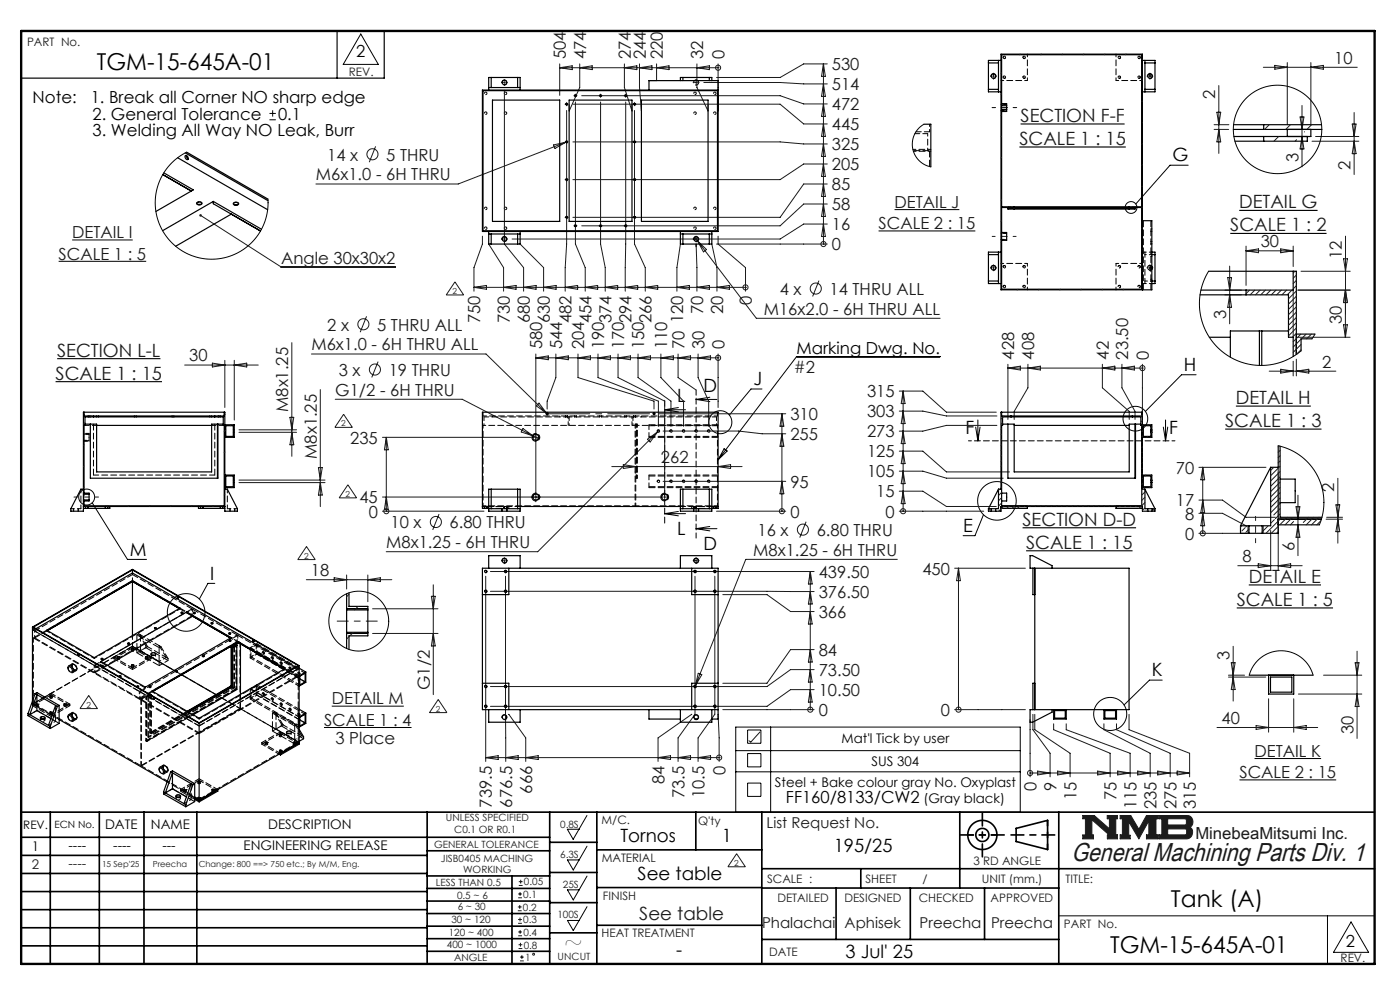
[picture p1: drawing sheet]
<svg xmlns="http://www.w3.org/2000/svg" width="297mm" height="210mm" viewBox="0 0 297 210" stroke-linecap="round" stroke-linejoin="round" font-family="sans-serif">
<defs><g id="words">
<text font-size="5.5" fill="#191924" x="227.3" y="182.7">General Machining Parts Div. 1</text>
<g font-size="4.9">
<text x="20.5" y="14.8">TGM-15-645A-01</text>
<text x="248.4" y="192.3">Tank (A)</text>
<text x="119.6" y="201.6">~</text>
<text x="235.5" y="202.1">TGM-15-645A-01</text>
</g>
<g font-size="3.9" fill="#191924">
<text x="216.5" y="25.9">SECTION F-F</text>
<text x="216.3" y="30.8">SCALE 1 : 15</text>
<text x="262.9" y="44.2">DETAIL G</text>
<text x="261" y="49.1">SCALE 1 : 2</text>
<text x="12.1" y="75.7">SECTION L-L</text>
<text x="11.8" y="80.5">SCALE 1 : 15</text>
<text x="262.2" y="85.7">DETAIL H</text>
<text x="259.9" y="90.6">SCALE 1 : 3</text>
<text x="216.9" y="111.5">SECTION D-D</text>
<text x="217.7" y="116.4">SCALE 1 : 15</text>
<text x="264.9" y="123.7">DETAIL E</text>
<text x="262.4" y="128.5">SCALE 1 : 5</text>
<text x="135.6" y="195.1">See table</text>
</g>
<g font-size="3.9">
<text x="248.7" y="34.3">G</text>
<text x="149.2" y="83.1">D</text>
<text x="159.8" y="81.7">J</text>
<text x="251.2" y="78.7">H</text>
<text x="143.7" y="85.3">L</text>
<text x="204.8" y="92.1">F</text>
<text x="248" y="92.1">F</text>
<text x="143.7" y="113.5">L</text>
<text x="204.3" y="112.8">E</text>
<text x="27.5" y="117.9">M</text>
<text x="149.2" y="116.7">D</text>
<text x="44.6" y="122.9">I</text>
<text x="244.4" y="143.5">K</text>
<text x="131.6" y="178.6">Tornos</text>
<text x="153.1" y="178.6">1</text>
<text x="176.9" y="180.6">195/25</text>
<text x="135.3" y="186.6">See table</text>
<text x="143.5" y="202.9">-</text>
<text x="179.4" y="203.3">3 Jul' 25</text>
</g>
<g font-size="3.5">
<text x="75.6" y="12.1">2</text>
<text x="6.9" y="21.9">Note:</text>
<text x="19.2" y="21.9">1. Break all Corner NO sharp edge</text>
<text x="19.6" y="28.9">3. Welding All Way NO Leak, Burr</text>
<text x="19.6" y="25.4">2. General Tolerance</text>
<text x="59" y="25.4">0.1</text>
<text x="169" y="75.1">Marking Dwg. No.</text>
<text x="166.7" y="170.4">FF160/8133/CW2</text>
<text x="285.5" y="200.9">2</text>
</g>
<g font-size="3.5" fill="#191924">
<text x="120.1" y="12.6" transform="rotate(-90 120.1 12.6)">504</text>
<text x="124.3" y="12.6" transform="rotate(-90 124.3 12.6)">474</text>
<text x="133.8" y="12.6" transform="rotate(-90 133.8 12.6)">274</text>
<text x="137" y="12.6" transform="rotate(-90 137 12.6)">244</text>
<text x="140.6" y="12.6" transform="rotate(-90 140.6 12.6)">220</text>
<text x="149.2" y="12.6" transform="rotate(-90 149.2 12.6)">32</text>
<text x="153.7" y="12.6" transform="rotate(-90 153.7 12.6)">0</text>
<text x="176.5" y="14.9">530</text>
<text x="283" y="13.5">10</text>
<text x="176.5" y="23.4">472</text>
<text x="176.5" y="19.1">514</text>
<text x="257.8" y="21.1" transform="rotate(-90 257.8 21.1)">2</text>
<text x="176.5" y="27.6">445</text>
<text x="69.4" y="34.1">14 x</text>
<text x="81.9" y="34.1">5 THRU</text>
<text x="176.5" y="31.9">325</text>
<text x="275.4" y="34.4" transform="rotate(-90 275.4 34.4)">3</text>
<text x="67" y="38.3">M6x1.0 - 6H THRU</text>
<text x="176.5" y="40.4">85</text>
<text x="176.5" y="36.1">205</text>
<text x="286.5" y="36" transform="rotate(-90 286.5 36)">2</text>
<text x="176.5" y="44.6">58</text>
<text x="189.8" y="44.1">DETAIL J</text>
<text x="15.3" y="50.5">DETAIL I</text>
<text x="176.5" y="53.1">0</text>
<text x="176.5" y="48.9">16</text>
<text x="186.4" y="48.6">SCALE 2 : 15</text>
<text x="267.5" y="52.4">30</text>
<text x="12.4" y="55">SCALE 1 : 5</text>
<text x="59.6" y="56.1">Angle 30x30x2</text>
<text x="284.7" y="55" transform="rotate(-90 284.7 55)">12</text>
<text x="159.5" y="64.7" transform="rotate(-90 159.5 64.7)">0</text>
<text x="165.4" y="62.5">4 x</text>
<text x="176" y="62.5">14 THRU ALL</text>
<text x="69.4" y="70.1">2 x</text>
<text x="80" y="70.1">5 THRU ALL</text>
<text x="101.9" y="68.6" transform="rotate(-90 101.9 68.6)">750</text>
<text x="108.2" y="68.6" transform="rotate(-90 108.2 68.6)">730</text>
<text x="112.4" y="68.6" transform="rotate(-90 112.4 68.6)">680</text>
<text x="116.7" y="68.6" transform="rotate(-90 116.7 68.6)">630</text>
<text x="121.2" y="68.6" transform="rotate(-90 121.2 68.6)">482</text>
<text x="125.5" y="68.6" transform="rotate(-90 125.5 68.6)">454</text>
<text x="129.7" y="68.6" transform="rotate(-90 129.7 68.6)">374</text>
<text x="134" y="68.6" transform="rotate(-90 134 68.6)">294</text>
<text x="138.2" y="68.6" transform="rotate(-90 138.2 68.6)">266</text>
<text x="149.2" y="66.7" transform="rotate(-90 149.2 66.7)">70</text>
<text x="153.4" y="66.7" transform="rotate(-90 153.4 66.7)">20</text>
<text x="162" y="66.8">M16x2.0 - 6H THRU ALL</text>
<text x="260.1" y="67.7" transform="rotate(-90 260.1 67.7)">3</text>
<text x="284.7" y="68.7" transform="rotate(-90 284.7 68.7)">30</text>
<text x="40.1" y="76.7">30</text>
<text x="66.1" y="74.3">M6x1.0 - 6H THRU ALL</text>
<text x="115" y="74.1" transform="rotate(-90 115 74.1)">580</text>
<text x="119.3" y="74.1" transform="rotate(-90 119.3 74.1)">544</text>
<text x="124" y="74.1" transform="rotate(-90 124 74.1)">204</text>
<text x="128.2" y="74.1" transform="rotate(-90 128.2 74.1)">190</text>
<text x="132.4" y="74.1" transform="rotate(-90 132.4 74.1)">170</text>
<text x="136.7" y="74.1" transform="rotate(-90 136.7 74.1)">150</text>
<text x="141.5" y="74.1" transform="rotate(-90 141.5 74.1)">110</text>
<text x="145.2" y="74.1" transform="rotate(-90 145.2 74.1)">70 120</text>
<text x="149.4" y="74.1" transform="rotate(-90 149.4 74.1)">30</text>
<text x="153.7" y="74.1" transform="rotate(-90 153.7 74.1)">0</text>
<text x="215.2" y="76.3" transform="rotate(-90 215.2 76.3)">428</text>
<text x="219.4" y="76.3" transform="rotate(-90 219.4 76.3)">408</text>
<text x="235.2" y="76.3" transform="rotate(-90 235.2 76.3)">42</text>
<text x="239.3" y="76.3" transform="rotate(-90 239.3 76.3)">23.50</text>
<text x="243.7" y="76.3" transform="rotate(-90 243.7 76.3)">0</text>
<text x="280.5" y="78">2</text>
<text x="71.1" y="83.9">G1/2 - 6H THRU</text>
<text x="71.9" y="79.7">3 x</text>
<text x="82.5" y="79.7">19 THRU</text>
<text x="168.4" y="79.1">#2</text>
<text x="61.1" y="87.4" transform="rotate(-90 61.1 87.4)">M8x1.25</text>
<text x="167.7" y="89.1">310</text>
<text x="183.9" y="88.5">303</text>
<text x="183.9" y="84.3">315</text>
<text x="74.3" y="94.1">235</text>
<text x="167.7" y="93.4">255</text>
<text x="183.9" y="92.8">273</text>
<text x="67.2" y="97.3" transform="rotate(-90 67.2 97.3)">M8x1.25</text>
<text x="140.2" y="98.2">262</text>
<text x="183.9" y="101.3">105</text>
<text x="183.9" y="97">125</text>
<text x="249.5" y="100.5">70</text>
<text x="76.3" y="106.8">45</text>
<text x="167.7" y="103.4">95</text>
<text x="185.9" y="105.5">15</text>
<text x="249.5" y="107.4">17</text>
<text x="283" y="104.4" transform="rotate(-90 283 104.4)">2</text>
<text x="78.2" y="109.8">0</text>
<text x="82.9" y="112.1">10 x</text>
<text x="95.4" y="112.1">6.80 THRU</text>
<text x="160.7" y="113.7">16 x</text>
<text x="167.7" y="109.8">0</text>
<text x="173.3" y="113.7">6.80 THRU</text>
<text x="187.8" y="109.8">0</text>
<text x="251.4" y="110.2">8</text>
<text x="81.9" y="116.3">M8x1.25 - 6H THRU</text>
<text x="159.8" y="117.9">M8x1.25 - 6H THRU</text>
<text x="251.4" y="114.5">0</text>
<text x="263.6" y="119.2">8</text>
<text x="274.6" y="116.9" transform="rotate(-90 274.6 116.9)">6</text>
<text x="66" y="122.2">18</text>
<text x="173.7" y="122.6">439.50</text>
<text x="195.7" y="121.9">450</text>
<text x="173.7" y="131.1">366</text>
<text x="173.7" y="126.8">376.50</text>
<text x="173.7" y="139.1">84</text>
<text x="173.7" y="143.4">73.50</text>
<text x="260.8" y="140" transform="rotate(-90 260.8 140)">3</text>
<text x="70.4" y="149.4">DETAIL M</text>
<text x="91.2" y="146.4" transform="rotate(-90 91.2 146.4)">G1/2</text>
<text x="173.7" y="147.6">10.50</text>
<text x="68.7" y="153.9">SCALE 1 : 4</text>
<text x="173.7" y="151.9">0</text>
<text x="199.6" y="151.9">0</text>
<text x="259.2" y="153.6">40</text>
<text x="287.1" y="155.7" transform="rotate(-90 287.1 155.7)">30</text>
<text x="71.2" y="157.7">3 Place</text>
<text x="266.1" y="160.5">DETAIL K</text>
<text x="140.9" y="166.4" transform="rotate(-90 140.9 166.4)">84</text>
<text x="153.9" y="164.4" transform="rotate(-90 153.9 164.4)">0</text>
<text x="219.9" y="167.7" transform="rotate(-90 219.9 167.7)">0</text>
<text x="224.1" y="167.7" transform="rotate(-90 224.1 167.7)">9</text>
<text x="262.9" y="165">SCALE 2 : 15</text>
<text x="104.4" y="171.3" transform="rotate(-90 104.4 171.3)">739.5</text>
<text x="108.6" y="171.3" transform="rotate(-90 108.6 171.3)">676.5</text>
<text x="112.9" y="168.4" transform="rotate(-90 112.9 168.4)">666</text>
<text x="145.2" y="169.3" transform="rotate(-90 145.2 169.3)">73.5</text>
<text x="149.4" y="169.3" transform="rotate(-90 149.4 169.3)">10.5</text>
<text x="228.3" y="169.7" transform="rotate(-90 228.3 169.7)">15</text>
<text x="236.8" y="169.7" transform="rotate(-90 236.8 169.7)">75</text>
<text x="241.1" y="171.6" transform="rotate(-90 241.1 171.6)">115</text>
<text x="245.3" y="171.6" transform="rotate(-90 245.3 171.6)">235</text>
<text x="249.6" y="171.6" transform="rotate(-90 249.6 171.6)">275</text>
<text x="253.7" y="171.6" transform="rotate(-90 253.7 171.6)">315</text>
<text x="253.6" y="178.1">MinebeaMitsumi Inc.</text>
</g>
<g font-size="3.2" fill="#191924">
<text x="162.6" y="175.5">List Request No.</text>
<text x="161.7" y="196.8">Phalachai</text>
<text x="179.2" y="196.8">Aphisek</text>
<text x="195.1" y="196.8">Preecha</text>
<text x="210.2" y="196.8">Preecha</text>
</g>
<g font-size="2.8">
<text x="178.5" y="157.5">Mat'l Tick by user</text>
<text x="164.4" y="167">Steel + Bake colour gray No. Oxyplast</text>
<text x="184.9" y="162.5">SUS 304</text>
<text x="195.9" y="170.4">(Gray black)</text>
<text x="22.3" y="175.9">DATE</text>
<text x="32" y="175.9">NAME</text>
<text x="56.9" y="175.9">DESCRIPTION</text>
<text x="6.8" y="180.6">1</text>
<text x="14.5" y="180.3">----</text>
<text x="24" y="180.3">----</text>
<text x="34.5" y="180.3">---</text>
<text x="51.7" y="180.3">ENGINEERING RELEASE</text>
</g>
<g font-size="2.8" fill="#191924">
<text x="6.8" y="184.4">2</text>
<text x="14.5" y="184.1">----</text>
</g>
<g font-size="2.5" fill="#191924">
<text x="5.7" y="9.8">PART No.</text>
<text x="74" y="16">REV.</text>
<text x="127.6" y="174.8">M/C.</text>
<text x="148.1" y="175.1">Q'ty</text>
<text x="127.6" y="182.8">MATERIAL</text>
<text x="206.5" y="183.6">3 RD ANGLE</text>
<text x="127.9" y="191">FINISH</text>
<text x="162.7" y="187.2">SCALE :</text>
<text x="164.9" y="191.4">DETAILED</text>
<text x="179.1" y="191.4">DESIGNED</text>
<text x="183.6" y="187.2">SHEET</text>
<text x="194.9" y="191.4">CHECKED</text>
<text x="195.7" y="187.2">/</text>
<text x="208.3" y="187.2">UNIT (mm.)</text>
<text x="210.2" y="191.4">APPROVED</text>
<text x="226" y="187.2">TITLE:</text>
<text x="225.7" y="196.8">PART No.</text>
<text x="127.6" y="198.9">HEAT TREATMENT</text>
<text x="163.2" y="202.9">DATE</text>
<text x="284.4" y="204.1">REV.</text>
</g>
<text font-size="2.5" x="4.9" y="175.9">REV.</text>
<text font-size="2.1" x="11.6" y="175.6">ECN No.</text>
<g font-size="2.1" fill="#191924">
<text x="92.1" y="179.9">GENERAL TOLERANCE</text>
<text x="94.6" y="174.2">UNLESS SPECIFIED</text>
<text x="96.4" y="176.8">C0.1 OR R0.1</text>
<text x="118.8" y="175.5">0.8S</text>
<text x="93.5" y="182.9">JISB0405 MACHING</text>
<text x="98.2" y="185.3">WORKING</text>
<text x="118.8" y="181.9">6.3S</text>
<text x="92.5" y="187.9">LESS THAN 0.5</text>
<text x="97" y="190.7">0.5 ~ 6</text>
<text x="111" y="190.4">0.1</text>
<text x="111.2" y="187.8">0.05</text>
<text x="119.4" y="188.4">25S</text>
<text x="95.8" y="195.8">30 ~ 120</text>
<text x="97.1" y="193.1">6 ~ 30</text>
<text x="110.9" y="193.2">0.2</text>
<text x="111" y="195.9">0.3</text>
<text x="118.2" y="194.8">100S</text>
<text x="94.8" y="201.1">400 ~ 1000</text>
<text x="95.2" y="198.5">120 ~ 400</text>
<text x="96.3" y="203.9">ANGLE</text>
<text x="111" y="198.5">0.4</text>
<text x="111.1" y="201.2">0.8</text>
<text x="111.4" y="203.8">1</text>
<text x="118.3" y="203.7">UNCUT</text>
</g>
<g font-size="1.8" fill="#191924">
<text x="96" y="62.4">2</text>
<text x="72.4" y="90.4">2</text>
<text x="73.3" y="105.4">2</text>
<text x="64.5" y="118.5">2</text>
<text x="18.3" y="150.1">2</text>
<text x="92.5" y="150.9">2</text>
<text x="21.6" y="183.9">15 Sep'25</text>
<text x="32.4" y="183.9">Preecha</text>
<text x="42.2" y="183.9">Change: 800 ==&gt; 750 etc.; By M/M, Eng.</text>
<text x="155.8" y="183.6">2</text>
</g>
</g></defs>
<g fill="none" stroke="#000" stroke-width=".35">
<path d="M4.5 172.3h287.1M4.5 177.6h112.1M10.7 172.3v32.2M21.1 172.3v32.2M30.5 172.3v32.2M41.8 172.3v32.2M90.6 172.3v32.2M116.6 172.3v32.2M116.6 178.7h10M126.6 172.3v32.2M147.6 172.3v8M161.6 172.3v32.2"/>
<path d="M203.6 172.3v16.1M215.6 175.7l6.6-1.7v6.2l-6.6-1.7zM224.6 172.3v32.2M4.5 185.3h86.1M4.5 181.4h86.1M4.5 189.1h86.1M4.5 193h86.1M4.5 196.8h86.1M90.6 199.1h26M90.6 193.8h26M90.6 188.5h26M90.6 191.1h26"/>
<path d="M90.6 180.5h26M90.6 185.8h26M90.6 196.5h26M108.6 185.8v18.5M116.6 185.1h10M116.6 191.5h10M116.6 197.9h10M126.6 196.3h35M126.6 188.3h35M126.6 180.3h35M161.6 184.3h130M161.6 199.3h63"/>
<path d="M161.6 188.4h63M177.4 188.4v10.9M182.6 184.3v4.1M193.1 188.4v10.9M208.9 188.4v10.9M4.5 200.6h86.1M90.6 201.8h26"/>
<circle cx="208.4" cy="177.1" r="3.1"/>
<circle cx="208.4" cy="177.1" r="1.39"/>
</g>
<path d="M229.7 173h2.4l3.3 2.8v-2.1h-.5v-.7h2.2v.7h-.4v3.4h.4v.8h-2.2v-.8h.4l-3.7-3.2v3.2h.4v.8h-2.3v-.8h.6v-3.4h-.6zM237.6 173h2.3l1.7 2.9 1.6-2.9h2.5v.7h-.5v3.4h.5v.8h-2.5v-.8h.5v-3l-2.1 3.8-2.1-3.6v2.9h.3v.7h-2.2v-.8h.5v-3.4h-.5zM245.9 173h6a1.34 1.34 0 0 1 1.1 1 1.34 1.34 0 0 1-.6 1.5 1.33 1.33 0 0 1 .5 1.4 1.33 1.33 0 0 1-1.2 1h-5.8v-.8h.6v-3.4h-.6zM247.7 173.7h3.8l.2 .2v.8l-.3 .3h-3.7zM247.7 175.8h3.8l.2 .3v.7l-.3 .3h-3.7z" fill="none" stroke="#191924" stroke-width=".21"/>
<path d="M76.5 7.2l3.8 6.5h-7.5zM124.5 173l-2.9 5-1.2-2.1h2.4M124.5 179.5l-2.9 5.1-1.2-2.2h2.4M124.5 185.8l-2.9 5.1-1.2-2.1h2.4M124.5 192.3l-2.9 5.1-1.2-2.1h2.4M224.6 194.3h67M281.6 194.3v10.2M286.6 195.6l3.7 6.4h-7.4z" fill="none" stroke="#000" stroke-width=".21"/>
<path d="M4.5 6.6h287.1" fill="none" stroke="#000" stroke-width=".21" stroke-dasharray="6.3 1.3 1.3 1.3" stroke-dashoffset="1.9"/>
<path d="M71.5 6.6v10M81.5 6.6v10h-77" fill="none" stroke="#000" stroke-width=".25"/>
<path d="M205.3 177.1h6.2M222.2 174v6.2" fill="none" stroke="#000" stroke-width=".35" stroke-dasharray="15.2 1.3 1.3 1.3" stroke-dashoffset="14.1"/>
<path d="M203.8 177.1h9.2M208.4 172.5v9.2M214.5 177.1h9.3" fill="none" stroke="#000" stroke-width=".35" stroke-dasharray="15.2 1.3 1.3 1.3" stroke-dashoffset="12.5"/>
<path d="M4.5 6.6h287.1v197.9h-287.1z" fill="none" stroke="#000" stroke-width=".5"/>
<path d="M229.7 173v.7h.6v3.4h-.6v.8h2.3v-.8h-.4v-3.2l3.7 3.2h-.4v.8h2.2v-.8h-.4v-3.4h.4v-.7h-2.2v.7h.5v2.1l-3.3-2.8zM237.6 173v.7h.5v3.4h-.5v.8h2.2v-.7h-.3v-2.9l2.1 3.6 2.1-3.8v3h-.5v.8h2.5v-.8h-.5v-3.4h.5v-.7h-2.5l-1.6 2.9-1.7-2.9zM247.7 175.8h3.8l.2 .3v.7l-.3 .3h-3.7zM245.9 173v.7h.6v3.4h-.6v.8h6.3l.5-.5 .3-.8-.1-.7-.5-.4a1.34 1.34 0 0 0 .6-1.5 1.34 1.34 0 0 0-1.1-1zM247.7 173.7h3.7l.3 .2v.9l-.3 .2h-3.7z" fill-rule="evenodd" fill="#191924"/>
<g fill="none" stroke="#191924" stroke-width=".21">
<path d="M106.8 17.5h.4M107 19.1v32.7l4.1 5v5M107 17.3v.4M118.7 14.4h33.6M118.7 13.6v6.6M118.7 14.4l2.7-.4v.8zM123 13.6v5l-2.3 5v-1.4M123 14.4l2.6-.4v.8zM132.5 13.6v5l1.6 5v-1.4M132.5 14.4l2.6-.4v.8zM135.7 13.6v5l.4 5v-1.4M135.7 14.4l2.6-.4v.8z"/>
<path d="M139.3 13.6v3.5h-1.6M139.3 14.4l2.6-.4v.8zM147.5 17.5h.3M147.7 17.3v.4M147.8 13.6v5l2.4 5v-1.4M147.8 14.4l2.7-.4v.8zM149.3 17.5h16.2l5 .3h5M152.3 14.4h.1M152.3 13.6v10M174.7 13.6v38.2M174.7 17.8l.4 2.6h-.8zM174.7 13.6l.4 2.6h-.8z"/>
<path d="M175.5 13.6h-5l-5 2.8h-13.5M210.6 16.1h.3M210.8 16v.3M243.8 16.1h.3M244 16v.3M258.6 18.1v14.4M268 14.3h19.9M270.4 13.9l2.7 .4-2.7 .4zM273.1 13.3v13.2M278.1 13.3v13.2M278.1 14.3l2.6-.4v.8zM79.7 31l-1.4 3.4"/>
<path d="M117.4 30.7l2.7-.5-2.4 1.3zM120 38.1h.4M120 30.1h.4M120 22.1h.4M120.2 23.4v28.4l-.3 5v5M120.2 21.9v.4M120.4 30l-23.2 9h-30.2M121.5 30.1h44l5 .4h5M121.5 22.1h44l5 4.2h5M121.9 20.3h.3M122.1 21.6v30.2l2 5v5M122.1 20.1v.4"/>
<path d="M123.4 20.3h42.1l5 1.7h5M127.4 21.6v30.2l1 5v5M127.4 20.1v.4M132.7 21.6l-.1 40.2M132.7 20.1v.4M134.6 23.4v28.4l2.3 5v5M134.6 21.9v.4M174.7 39l.4 2.7h-.8zM174.7 34.8l.4 2.6h-.8zM174.7 30.5l.4 2.7h-.8zM174.7 26.3l.4 2.6h-.8zM174.7 22l.4 2.7h-.8z"/>
<path d="M175.5 39h-5l-5 7.1h-44M175.5 34.8h-5l-5 3.3h-44M257.6 27.5h3M257.6 26.5h3.1M258.2 23.8h.8l-.4 2.7zM258.6 27.5l.4 2.6h-.8zM275.8 24.8h.8l-.4 2.7zM276.2 22.4v13M276.2 29l.4 2.6h-.8zM278.3 30h10M279.1 29h9.2M286.9 26.3h.8l-.4 2.7z"/>
<path d="M287.3 23.9v13.1M287.3 30l.4 2.6h-.8zM42.5 45.7l17.1 10.9h24.3M96.5 59.8l1.9 2.8h-3.7zM102.3 50.1v1.7l-1.8 5v5M103.7 51.8l3.1 5v5M106.8 50.7h.4M110.3 51.8l5 5v5M120 46.1h.4M121.9 47.9h.3M144.3 51.8l-.7 5v5M147.4 50.3l13.1 17.2h38.9"/>
<path d="M147.7 52.3v-.5l.1 10M147.7 50.5v.4M148 51.1l1.9 1.8-.7 .5zM151 51.8l1.1 5v5M152 51.8h23.5M152.3 50.1v1.7l5.9 5v5M173.7 59.5l-1.3 3.4M174.7 47.5l.4 2.7h-.8zM174.7 43.3l.4 2.6h-.8zM174.7 51.8h.1M175.5 47.5h-5l-5 3.2h-56.9M175.5 43.3h-5l-5 4.6h-42.1"/>
<path d="M210.6 56.8h.3M210.8 56.6v.4M243.8 56.8h.3M244 56.6v.4M260.5 58.9h.8l-.4 2.6zM260.9 56.5v12.2M264.3 52.2v8.3M264.3 53.2h10M264.3 53.2l2.7-.4v.8zM271.7 52.8l2.6 .4-2.6 .4zM274.3 52.2v4.3M276 57.5h10.4"/>
<path d="M285 54.9h.8l-.4 2.6zM285.4 50.1v21.4M39.2 77.4h15.6M45.1 77l2.6 .4-2.6 .4zM47.7 76.4v10M49.7 76.4v12.7M49.7 77.4l2.6-.4v.8zM61.9 72.7v24.1M66.1 75.1h37l12.9 12.6M77.8 67.1l-1.4 3.4M80.2 76.7l-1.3 3.4M100.5 61h57.7"/>
<path d="M100.5 61l2.7-.5v.9zM106.8 61l2.7-.5v.9zM111.1 61l2.6-.5v.9zM113.7 75.9h38.6M113.7 75.1v29.3M113.7 75.9l2.6-.4v.8zM115.3 61l2.7-.5v.9zM117.9 75.1v5l-1.8 5v1.7M117.9 75.9l2.7-.4v.8zM119.9 61l2.6-.5v.9zM122.6 75.1v5l16.1 5v1.7M122.6 75.9l2.7-.4v.8z"/>
<path d="M124.1 61l2.7-.5v.9zM126.9 75.1v5l12.8 5v5.3M126.9 75.9l2.6-.4v.8zM128.4 61l2.6-.5v.9zM131.1 75.1v5l9.9 5v19.3M131.1 75.9l2.7-.4v.8zM132.6 61l2.7-.5v.9zM135.4 75.1v5l6.9 5v5.3M135.4 75.9l2.6-.4v.8zM136.9 61l2.6-.5v.9zM140.2 75.1v5l4.8 5v5.3M140.2 75.9l2.6-.4v.8z"/>
<path d="M143.6 61l2.6-.5v.9zM143.8 75.1v5l3.9 2.6M143.8 75.9l2.7-.4v.8zM147.8 61l2.7-.5v.9zM148.1 75.1v5l2.2 5v5.3M148.1 75.9l2.6-.4v.8zM152.1 61l2.6-.5v.9zM152.3 75.9h.1M152.3 75.1v11.3M158.2 61h.1M213.8 78.1h28.6M213.8 77.3v11.7"/>
<path d="M213.8 78.1l2.7-.4v.8zM218.1 77.3v5l-2.9 5v1.7M218.1 78.1l2.6-.4v.8zM233.9 77.3v5l5.7 5v1.7M233.9 78.1l2.6-.4v.8zM238 77.3v5l2.8 5v1.7M238 78.1l2.7-.4v.8zM242.4 78.1h.1M242.4 77.3v10M259.9 61.5h3.4M259.9 62.5h3.4M260.9 62.5l.4 2.7h-.8z"/>
<path d="M269.3 78.7h14.1M271.7 78.3l2.6 .4-2.6 .4zM274.3 61.5v10M274.3 76.6v3.1M275 76.2v3.5M275 78.7l2.7-.4v.8zM275.3 71.5h11.1M285 68.9h.8l-.4 2.6zM285.4 61.5l.4 2.7M285.4 61.5l.4 2.7h-.8zM286.4 61.5h-11.1M50.7 91.7h12.2"/>
<path d="M50.7 91.2h12.2M61.5 88.5h.8l-.4 2.7zM61.9 91.7l.4 2.6h-.8zM67.5 99.2h.9l-.4 2.6zM68 82.6v24.9M71.1 84.7h27l15 7.8M72.9 87.9l1.8 2.8h-3.7zM81.1 92.8h31.6M82 92.8v15.6M82 92.8l.4 2.6h-.9zM110.9 90.9l2.2 1.6-2.5-.9zM113.1 92.5l1.1 .6"/>
<path d="M113.5 92.8h.3M114.3 85.5l1.7 2.2-2.2-1.6zM115.9 87.8h.3M116 87.7l.2 .2M116.1 87.6v.3M129.8 99h27.6M132.2 98.6l2.7 .4-2.7 .4zM137.4 93.2l2.1-1.6-1.6 2.2zM139.7 87.8h27M139.8 91.3l-25.7 25.7h-32.2M140.7 91.4h16l5 .6h5M152.3 99l2.7-.4v.8z"/>
<path d="M165.9 87.8v20.6M165.9 92l.4 2.7h-.8zM165.9 87.8l.4 2.6h-.8zM190.8 99.9h5l5 1.5h12M190.8 95.7h5l5 4.4h13.4M190.8 87.2h5l5 1h10.7M190.8 83h5l5 4.4h10.6M191.6 83v25.4M191.6 99.9l.4 2.7h-.8zM191.6 95.7l.4 2.6h-.8zM191.6 91.5l.4 2.6h-.8zM191.6 87.2l.4 2.7h-.8z"/>
<path d="M191.6 83l.4 2.6h-.8zM211.5 90.2h-10.7l-5 1.3h-5M254.3 99.1h14.3M255.2 99.1v14M255.2 99.1l.4 2.7h-.9zM271.2 99.1v21.9M50.7 102.4h18.3M50.7 101.8h18.3M65 115.9l1.9 2.8h-3.7zM68 102.4l.4 2.6h-.9zM73.8 102.8l1.8 2.8h-3.7zM81.1 108.4h21.6"/>
<path d="M81.1 105.4h58.9M82 105.4l.4 2.7h-.9zM82 108.4h.1M93.1 109l-1.3 3.4M106.8 118.9h.4M107 118.8v.3M113.7 105.3v.3M140.7 102.1h26M140.8 105.4h.4M141 105.3v.3M147.5 118.9h.3M147.7 118.8v.3"/>
<path d="M152 108.4h14.7M165.9 102.1l.4 2.6h-.8zM165.9 108.4h.1M171 110.7l-1.3 3.3M190.4 118.7h-32.2l-10.8 27.1M190.8 108.4h17.9M190.8 104.2h5l5 3.2h10.6M191.6 104.2l.4 2.6h-.8zM191.6 108.4h.1M254.3 113.1h10M254.3 108.9h5l5 2.6h-.1M254.3 106.1h5l5 3.6h6.3"/>
<path d="M255.2 108.9l.4 2.6h-.9zM255.2 106.1l.4 2.6h-.9zM255.2 113.1h.1M266.9 119.6l2.7 .4-2.7 .4zM269.6 112.5v8.5M274.9 107.5h.9l-.4 2.6zM275.4 105v12.9M275.4 111.3l.4 2.7h-.9zM281.3 110.1h3.5M281.4 109.7h3.4M283.4 107.1h.8l-.4 2.6zM283.8 101.5v13.7"/>
<path d="M283.8 110.1l.4 2.7h-.8zM65 123h18.1M70.9 122.6l2.6 .4-2.6 .4zM73.5 122v2.9M78 122v5.6M78 123l2.7-.4v.8zM79 134.4h13.9M79 129.1h13.9M91.5 126.5h.8l-.4 2.6zM91.9 124v23.4M91.9 134.4l.4 2.6h-.8zM103 122.2v39.3"/>
<path d="M104 125.4l68.7 .1M104 121.2h68.7M107.2 122.2l.1 39.3M147.4 122.2v29.3l-3.6 5v5M151.6 122.2v29.3l-3.5 5v5M153.3 126.1h9.4l5 3.6h5M171.9 121.2v29.3M171.9 129.7l.4 2.7h-.8zM171.9 137.8l.4 2.6h-.8zM171.9 125.5l.4 2.6h-.8zM171.9 121.2l.4 2.7h-.8zM172.7 137.8h-5l-5 7.1h-9.4"/>
<path d="M202.5 120.5h15M203.3 120.5v30M203.3 120.5l.4 2.7h-.8zM261.6 137.1v11.6M262.6 120h13.7M271.2 120l2.6-.4v.8zM287.9 138.1v18.5M18.8 147.5l1.9 2.8h-3.7zM93 148.4l1.8 2.8h-3.7zM107.9 151.5l3.6 5v5M107.9 151.5h.1M146.7 151.5l-7.1 5v5"/>
<path d="M146.7 151.5h.1M148.1 142.8l.8 .3-1.4 2.3zM152.3 151.5h.1M152.3 151.5l.3 5v5M153.3 150.5h19.4M161.2 155.3l-1.9 2.1-.4-.3M171.9 146.3l.4 2.6h-.8zM171.9 142l.4 2.7h-.8zM171.9 150.5h.1M172.7 146.3h-5l-5 3.5h-58.7M172.7 142h-5l-5 3.6h-58.7M202.5 150.5h15"/>
<path d="M203.3 150.5h.1M218.5 152.7v12.1M219.1 151.5v3.3l3.7 5v5M219.5 151.5v3.3l7.5 5v5M223.5 153.5v1.3l12 5v5M226.2 153.5v1.3l13.6 5v5M234.2 153.5v1.3l9.8 5v5M236.9 153.5v1.3l11.3 5v5M239.5 151.5v3.3l12.9 5v5M258.2 154.3h21.3M260.6 143.6h7.9M260.6 143.2h3.4"/>
<path d="M261.2 140.6h.8l-.4 2.6zM261.6 143.6l.4 2.7h-.8zM266.5 153.9l2.6 .4-2.6 .4zM269.1 148.2v7.1M274.5 148.2v7.1M274.5 154.3l2.6-.4v.8zM275.5 147.2h13.4M280.8 143.2h8.1M287.5 140.6h.8l-.4 2.6zM287.9 147.2l.4 2.7h-.8zM103 160.7h49.6M103 160.7l2.7-.4v.8z"/>
<path d="M107.3 160.7l2.6-.4v.8zM111.5 160.7l2.7-.4v.8zM139.6 160.7l2.6-.4v.8zM143.8 160.7l2.7-.4v.8zM148.1 160.7l2.6-.4v.8zM152.6 160.7h.1M218.5 164h.1M218.5 164h33.9M220.1 163.6l2.7 .4-2.7 .4zM224.4 163.6l2.6 .4-2.6 .4zM232.9 163.6l2.6 .4-2.6 .4zM237.1 163.6l2.7 .4-2.7 .4z"/>
<path d="M241.4 163.6l2.6 .4-2.6 .4zM245.6 163.6l2.6 .4-2.6 .4zM249.7 163.6l2.7 .4-2.7 .4zM109.9 193.2h.8M109.9 192.4h.8M109.9 195.9h.8M109.9 195h.8M109.9 190.4h.8M109.9 189.6h.8M109.9 198.5h.8M109.9 197.7h.8M110.1 187.8h.8"/>
<path d="M110.1 187h.8M110.3 192v.8M110.3 194.6v.9M110.3 189.2v.8M110.3 197.3v.8M110.4 200v.8M110.5 186.6v.8M156.3 181.1l1.8 2.8h-3.7zM110 201.2h.8M110 200.4h.8M110.3 203.8h.8M110.3 203h.8"/>
<path d="M110.7 202.6v.8"/>
<circle cx="152.3" cy="14.4" r=".54"/>
<circle cx="79" cy="32.7" r="1.18"/>
<circle cx="174.7" cy="51.8" r=".54"/>
<circle cx="77.1" cy="68.8" r="1.18"/>
<circle cx="79.5" cy="78.4" r="1.18"/>
<circle cx="152.3" cy="75.9" r=".54"/>
<circle cx="158.2" cy="61" r=".54"/>
<circle cx="173.1" cy="61.2" r="1.18"/>
<circle cx="242.4" cy="78.1" r=".54"/>
<circle cx="82" cy="108.4" r=".54"/>
<circle cx="92.5" cy="110.7" r="1.18"/>
<circle cx="165.9" cy="108.4" r=".54"/>
<circle cx="170.3" cy="112.3" r="1.18"/>
<circle cx="191.6" cy="108.4" r=".54"/>
<circle cx="255.2" cy="113.1" r=".54"/>
<circle cx="171.9" cy="150.5" r=".54"/>
<circle cx="203.3" cy="150.5" r=".54"/>
<circle cx="152.6" cy="160.7" r=".54"/>
<circle cx="218.5" cy="164" r=".54"/>
<circle cx="113.2" cy="202.4" r=".2"/>
</g>
<path d="M216.3 31.2h22.5M216.5 26.3h22.1M261 49.5h20.4M262.9 44.6h16.6M12.1 76.1h21.9M11.8 81h22.6M259.9 91h20.4M262.2 86.1h15.9M216.9 112h24.1M217.7 116.8h22.6M262.4 129h20.4M264.9 124.1h15.3" fill="none" stroke="#000" stroke-width=".24"/>
<g fill="none" stroke="#000" stroke-width=".21">
<path d="M102.8 19.9a.27 .27 0 0 1 .2-.4 .27 .27 0 0 1 .3 .3 .27 .27 0 0 1-.3 .3M106.5 17.6a.53 .53 0 0 1 .5-.6 .53 .53 0 0 1 .5 .5 .53 .53 0 0 1-.6 .5M107 19.9a.27 .27 0 0 1 .2-.4 .27 .27 0 0 1 .3 .3 .27 .27 0 0 1-.3 .3M147.2 17.6a.53 .53 0 0 1 .4-.6 .53 .53 0 0 1 .6 .5 .53 .53 0 0 1-.7 .5M147.2 19.9a.27 .27 0 0 1 .2-.4 .27 .27 0 0 1 .3 .3 .27 .27 0 0 1-.3 .3M151.4 19.9a.27 .27 0 0 1 .2-.4 .27 .27 0 0 1 .3 .3 .27 .27 0 0 1-.3 .3M210.2 16.3a.53 .53 0 0 1 .5-.7 .53 .53 0 0 1 .6 .6 .53 .53 0 0 1-.7 .5M212.8 12.3a.27 .27 0 0 1 .2-.4 .27 .27 0 0 1 .3 .3 .27 .27 0 0 1-.3 .2M212.8 16.5a.27 .27 0 0 1 .2-.4 .27 .27 0 0 1 .3 .3 .27 .27 0 0 1-.3 .2M217 16.5a.27 .27 0 0 1 .2-.4 .27 .27 0 0 1 .3 .3 .27 .27 0 0 1-.3 .2M217 12.3a.27 .27 0 0 1 .2-.4 .27 .27 0 0 1 .3 .3 .27 .27 0 0 1-.3 .2M237.2 12.3a.27 .27 0 0 1 .2-.4 .27 .27 0 0 1 .3 .3 .27 .27 0 0 1-.3 .2"/>
<path d="M237.2 16.5a.27 .27 0 0 1 .2-.4 .27 .27 0 0 1 .3 .3 .27 .27 0 0 1-.3 .2M241.4 16.5a.27 .27 0 0 1 .2-.4 .27 .27 0 0 1 .3 .3 .27 .27 0 0 1-.3 .2M241.4 12.3a.27 .27 0 0 1 .2-.4 .27 .27 0 0 1 .3 .3 .27 .27 0 0 1-.3 .2M243.4 16.3a.53 .53 0 0 1 .5-.7 .53 .53 0 0 1 .6 .6 .53 .53 0 0 1-.7 .5M57.2 25.4h1.3M57.2 24.1h1.3M57.8 23.4v1.3M102.8 24.1a.27 .27 0 0 1 .2-.4 .27 .27 0 0 1 .3 .3 .27 .27 0 0 1-.3 .3M107 24.1a.27 .27 0 0 1 .2-.4 .27 .27 0 0 1 .3 .3 .27 .27 0 0 1-.3 .3M120 38.2a.2 .2 0 0 1 .2-.3 .2 .2 0 0 1 .2 .2 .2 .2 0 0 1-.2 .2M120 30.2a.2 .2 0 0 1 .2-.3 .2 .2 0 0 1 .2 .2 .2 .2 0 0 1-.2 .2M120 22.2a.2 .2 0 0 1 .2-.3 .2 .2 0 0 1 .2 .2 .2 .2 0 0 1-.2 .2"/>
<path d="M121.9 20.4a.2 .2 0 0 1 .2-.3 .2 .2 0 0 1 .2 .2 .2 .2 0 0 1-.3 .2M127.2 20.4a.2 .2 0 0 1 .2-.3 .2 .2 0 0 1 .2 .2 .2 .2 0 0 1-.2 .2M132.5 20.4a.2 .2 0 0 1 .2-.3 .2 .2 0 0 1 .2 .2 .2 .2 0 0 1-.2 .2M134.4 22.2a.2 .2 0 0 1 .2-.3 .2 .2 0 0 1 .2 .2 .2 .2 0 0 1-.2 .2M134.4 30.2a.2 .2 0 0 1 .2-.3 .2 .2 0 0 1 .2 .2 .2 .2 0 0 1-.2 .2M134.4 38.2a.2 .2 0 0 1 .2-.3 .2 .2 0 0 1 .2 .2 .2 .2 0 0 1-.2 .2M147.2 24.1a.27 .27 0 0 1 .2-.4 .27 .27 0 0 1 .3 .3 .27 .27 0 0 1-.3 .3M151.4 24.1a.27 .27 0 0 1 .2-.4 .27 .27 0 0 1 .3 .3 .27 .27 0 0 1-.3 .3M212.4 23.5h1.2M212.4 22.1h1.2M252.1 35h-3.9l-7.2 8.3M12.4 55.4h18.6"/>
<path d="M15.3 50.9h12.8M41.8 43a.57 .57 0 0 1 .6-.3 .57 .57 0 0 1 .4 .6 .57 .57 0 0 1-.7 .2 .57 .57 0 0 1-.3-.5zM49.5 43a.57 .57 0 0 1 .7-.2 .57 .57 0 0 1 .4 .6 .57 .57 0 0 1-.7 .2 .57 .57 0 0 1-.4-.6zM102.8 48.5a.27 .27 0 0 1 .2-.4 .27 .27 0 0 1 .3 .3 .27 .27 0 0 1-.3 .3M102.8 44.3a.27 .27 0 0 1 .2-.4 .27 .27 0 0 1 .3 .3 .27 .27 0 0 1-.3 .3M106.5 50.8a.53 .53 0 0 1 .5-.6 .53 .53 0 0 1 .5 .5 .53 .53 0 0 1-.6 .5M107 48.5a.27 .27 0 0 1 .2-.4 .27 .27 0 0 1 .3 .3 .27 .27 0 0 1-.3 .3M107 44.3a.27 .27 0 0 1 .2-.4 .27 .27 0 0 1 .3 .3 .27 .27 0 0 1-.3 .3M120 46.2a.2 .2 0 0 1 .2-.3 .2 .2 0 0 1 .2 .2 .2 .2 0 0 1-.2 .2M121.9 48a.2 .2 0 0 1 .2-.3 .2 .2 0 0 1 .2 .2 .2 .2 0 0 1-.3 .2M127.2 48a.2 .2 0 0 1 .2-.3 .2 .2 0 0 1 .2 .2 .2 .2 0 0 1-.2 .2M132.5 48a.2 .2 0 0 1 .2-.3 .2 .2 0 0 1 .2 .2 .2 .2 0 0 1-.2 .2"/>
<path d="M134.4 46.2a.2 .2 0 0 1 .2-.3 .2 .2 0 0 1 .2 .2 .2 .2 0 0 1-.2 .2M147.2 50.8a.53 .53 0 0 1 .4-.6 .53 .53 0 0 1 .6 .5 .53 .53 0 0 1-.7 .5M147.2 44.3a.27 .27 0 0 1 .2-.4 .27 .27 0 0 1 .3 .3 .27 .27 0 0 1-.3 .3M147.2 48.5a.27 .27 0 0 1 .2-.4 .27 .27 0 0 1 .3 .3 .27 .27 0 0 1-.3 .3M151.4 48.5a.27 .27 0 0 1 .2-.4 .27 .27 0 0 1 .3 .3 .27 .27 0 0 1-.3 .3M151.4 44.3a.27 .27 0 0 1 .2-.4 .27 .27 0 0 1 .3 .3 .27 .27 0 0 1-.3 .3M186.4 49h20.5M189.8 44.5h13.7M210.2 57a.53 .53 0 0 1 .5-.7 .53 .53 0 0 1 .6 .6 .53 .53 0 0 1-.7 .4M212.4 50.8h1.2M212.4 49.4h1.2M212.8 56.7a.27 .27 0 0 1 .2-.4 .27 .27 0 0 1 .3 .3 .27 .27 0 0 1-.3 .2"/>
<path d="M217 56.7a.27 .27 0 0 1 .2-.4 .27 .27 0 0 1 .3 .3 .27 .27 0 0 1-.3 .2M237.2 56.7a.27 .27 0 0 1 .2-.4 .27 .27 0 0 1 .3 .3 .27 .27 0 0 1-.3 .2M241.4 56.7a.27 .27 0 0 1 .2-.4 .27 .27 0 0 1 .3 .3 .27 .27 0 0 1-.3 .2M243.4 57a.53 .53 0 0 1 .5-.7 .53 .53 0 0 1 .6 .6 .53 .53 0 0 1-.7 .4M244.2 59.7h.2M244.2 59.2h.2M244.2 51.7h.2M244.2 51.2h.2M244.2 49.1h.2M244.2 48.5h.2M244.2 57.1h.2M244.2 56.5h.2"/>
<path d="M244.2 54.4h.2M244.2 53.9h.2M199.4 75.7h-30.4l-16.7 21.8M212.8 60.9a.27 .27 0 0 1 .2-.4 .27 .27 0 0 1 .3 .3 .27 .27 0 0 1-.3 .2M217 60.9a.27 .27 0 0 1 .2-.4 .27 .27 0 0 1 .3 .3 .27 .27 0 0 1-.3 .2M237.2 60.9a.27 .27 0 0 1 .2-.4 .27 .27 0 0 1 .3 .3 .27 .27 0 0 1-.3 .2M241.4 60.9a.27 .27 0 0 1 .2-.4 .27 .27 0 0 1 .3 .3 .27 .27 0 0 1-.3 .2M253.7 79.5h-3l-7.7 7.8M17.7 87.6h.1M17.7 88h.1M17.7 93.5h1.2M17.7 92.1h1.2"/>
<path d="M18.7 88.2v.2M19.1 88.2v.2M20.5 88.2v.2M20.9 88.2v.2M28.5 88.2v.2M28.9 88.2v.2M36.5 88.2v.2M36.9 88.2v.2M44.5 88.2v.2M44.9 88.2v.2M46.3 88.2v.2M46.7 88.2v.2"/>
<path d="M47.6 87.6h.1M47.6 88h.1M49.5 91.7h.2M49.5 91.2h.2M113 93a.7 .7 0 0 1 .6-.9 .7 .7 0 0 1 .8 .7 .7 .7 0 0 1-.9 .6M115.9 87.8a.2 .2 0 0 1 .2-.2 .2 .2 0 0 1 .2 .2 .2 .2 0 0 1-.3 .2M120 88.2v.2M120.4 88.2v.2M121.9 88.2v.2M122.3 88.2v.2M127.2 88.2v.2M127.6 88.2v.2"/>
<path d="M132.5 88.2v.2M132.9 88.2v.2M134.4 88.2v.2M134.8 88.2v.2M138.5 87.8a.2 .2 0 0 1 .2-.2 .2 .2 0 0 1 .2 .2 .2 .2 0 0 1-.2 .2M139.4 91.5a.27 .27 0 0 1 .3-.3 .27 .27 0 0 1 .2 .3 .27 .27 0 0 1-.3 .2M141 86.9h4.4M141 86.9l2.9 .5M142.1 91.5a.27 .27 0 0 1 .2-.3 .27 .27 0 0 1 .3 .3 .27 .27 0 0 1-.3 .2M143.9 86.5l-2.9 .4M144.7 91.5a.27 .27 0 0 1 .3-.3 .27 .27 0 0 1 .3 .3 .27 .27 0 0 1-.4 .2M147.4 91.5a.27 .27 0 0 1 .3-.3 .27 .27 0 0 1 .2 .3 .27 .27 0 0 1-.3 .2"/>
<path d="M147.7 84.7h4.4M147.7 84.7l2.9 .5M150.1 91.5a.27 .27 0 0 1 .2-.3 .27 .27 0 0 1 .3 .3 .27 .27 0 0 1-.3 .2M150.6 84.3l-2.9 .4M153.6 95.2l.7 .5-2 1.8zM161.6 82.5h-2.3l-4.6 5.5M207 90.6l.4 2.9M207.4 89.1v4.4M207.9 90.6l-.5 2.9M246.8 90.6l.5 2.9M247.3 89.1v4.4M247.7 90.6l-.4 2.9"/>
<path d="M15.6 107.9v.5M16.6 107.9v.5M17.7 106.1h1.2M17.7 104.7h1.2M18.1 107.4v.4M18.7 107.4v.4M19.6 106.7l7.4 12h4.1M22.3 107.4v.4M22.9 107.4v.4M42.5 107.4v.4M43.1 107.4v.4M46.7 107.4v.4"/>
<path d="M47.3 107.4v.4M48.8 107.9v.5M49.5 102.4h.2M49.5 101.8h.2M49.8 107.9v.5M102.8 107.4v.4M103.3 107.4v.4M106.5 107.9v.5M106.5 119.1a.53 .53 0 0 1 .5-.7 .53 .53 0 0 1 .5 .6 .53 .53 0 0 1-.6 .4M107 107.4v.4M107.5 107.4v.4M107.5 107.9v.5"/>
<path d="M113 105.6a.7 .7 0 0 1 .6-.9 .7 .7 0 0 1 .8 .8 .7 .7 0 0 1-.9 .6M139.4 102.2a.27 .27 0 0 1 .3-.4 .27 .27 0 0 1 .2 .3 .27 .27 0 0 1-.3 .3M140.3 105.6a.7 .7 0 0 1 .6-.9 .7 .7 0 0 1 .8 .8 .7 .7 0 0 1-.9 .6M141 109h4.4M141 109l2.9 .4M142.1 102.2a.27 .27 0 0 1 .2-.4 .27 .27 0 0 1 .3 .3 .27 .27 0 0 1-.3 .3M143.9 108.5l-2.9 .5M144.7 102.2a.27 .27 0 0 1 .3-.4 .27 .27 0 0 1 .3 .3 .27 .27 0 0 1-.4 .3M147.1 107.9v.5M147.2 119.1a.53 .53 0 0 1 .4-.7 .53 .53 0 0 1 .6 .6 .53 .53 0 0 1-.7 .4M147.2 107.4v.4M147.4 102.2a.27 .27 0 0 1 .3-.4 .27 .27 0 0 1 .2 .3 .27 .27 0 0 1-.3 .3"/>
<path d="M147.7 112.1h4.4M147.7 112.1l2.9 .5M147.7 107.4v.4M148.2 107.9v.5M150.1 102.2a.27 .27 0 0 1 .2-.4 .27 .27 0 0 1 .3 .3 .27 .27 0 0 1-.3 .3M150.6 111.7l-2.9 .4M151.4 107.4v.4M151.9 107.4v.4M208.6 109.2l-1.8 4.4h-2.5M264.8 111.5v1.6M268 111.5v1.6M21.5 139.7h.3l-.2 .2z"/>
<path d="M24.9 139.7v-.1a.24 .24 0 0 1 .4-.1 .24 .24 0 0 1 0 .4 .24 .24 0 0 1-.3-.1zM27.1 136.4l.4 .1-.3 .1zM27.9 137.9a.24 .24 0 0 1 .4-.1 .24 .24 0 0 1 0 .4 .24 .24 0 0 1-.4-.1zM30.8 139.7l.1-.1a.24 .24 0 0 1 .3-.1 .24 .24 0 0 1 .1 .4 .24 .24 0 0 1-.4-.1zM32.1 138.6a.49 .49 0 0 1 .6-.2 .49 .49 0 0 1 .3 .5 .49 .49 0 0 1-.6 .2 .49 .49 0 0 1-.3-.5zM32.8 133.2h.4l-.3 .1zM38.4 129.9h.4l-.2 .2zM41 129.9l.4 .1-.2 .1zM43 139l.3 .1-.2 .1zM44.8 132.1l.4 .1-.3 .1zM45.6 123.7h-1.5l-1.8 3.4M48.6 134.3h.3l-.2 .1z"/>
<path d="M48.6 135.8h.4l-.3 .1zM55.8 138.3a.22 .22 0 0 1 .3 .1 .22 .22 0 0 1-.3 .2zM57.6 139.3a.22 .22 0 0 1 .4 .2 .22 .22 0 0 1-.3 .2zM73.5 134.4h4.5M73.5 129.1h4.5M102.8 121.3a.27 .27 0 0 1 .2-.3 .27 .27 0 0 1 .3 .3 .27 .27 0 0 1-.3 .2M102.8 125.5a.27 .27 0 0 1 .2-.3 .27 .27 0 0 1 .3 .3 .27 .27 0 0 1-.3 .2M107 121.3a.27 .27 0 0 1 .2-.3 .27 .27 0 0 1 .3 .3 .27 .27 0 0 1-.3 .2M107 125.5a.27 .27 0 0 1 .2-.3 .27 .27 0 0 1 .3 .3 .27 .27 0 0 1-.3 .2M147.2 125.5a.27 .27 0 0 1 .2-.3 .27 .27 0 0 1 .3 .3 .27 .27 0 0 1-.3 .2M147.2 121.3a.27 .27 0 0 1 .2-.3 .27 .27 0 0 1 .3 .3 .27 .27 0 0 1-.3 .2M151.4 121.3a.27 .27 0 0 1 .2-.3 .27 .27 0 0 1 .3 .3 .27 .27 0 0 1-.3 .2"/>
<path d="M151.4 125.5a.27 .27 0 0 1 .2-.3 .27 .27 0 0 1 .3 .3 .27 .27 0 0 1-.3 .2M7.6 149.6h.1a.24 .24 0 0 1 .3-.1 .24 .24 0 0 1 .1 .3 .24 .24 0 0 1-.4 0zM8.6 152.1a.49 .49 0 0 1 .6-.2 .49 .49 0 0 1 .3 .6 .49 .49 0 0 1-.6 .2 .49 .49 0 0 1-.3-.6zM10.6 151.3h.1a.24 .24 0 0 1 .3-.1 .24 .24 0 0 1 .1 .3 .24 .24 0 0 1-.4 0zM10.6 147.9h.1a.24 .24 0 0 1 .3-.1 .24 .24 0 0 1 .1 .3 .24 .24 0 0 1-.4 0zM13.6 149.6a.24 .24 0 0 1 .4-.1 .24 .24 0 0 1 0 .3 .24 .24 0 0 1-.3 0zM15.4 140.9a.72 .72 0 0 1 .7 .4 .72 .72 0 0 1-.1 .9 .88 .88 0 0 1-.6-1.3zM15.4 151.3a.72 .72 0 0 1 .7 .4 .72 .72 0 0 1-.1 .8 .88 .88 0 0 1-.6-1.2zM21.5 141.2h.4l-.2 .2zM25.3 143.4h.4l-.3 .1zM27.9 141.4v-.1a.24 .24 0 0 1 .4-.1 .24 .24 0 0 1 0 .4 .24 .24 0 0 1-.4 0zM29.1 145.5l.3 .1-.2 .1z"/>
<path d="M31.6 145.6h.4l-.2 .1zM37.3 142.3l.4 .1-.2 .1zM55.8 147a.21 .21 0 0 1 .3 .1 .21 .21 0 0 1-.3 .2zM56.3 157.8v-.1a.24 .24 0 0 1 .4-.1 .24 .24 0 0 1 0 .4 .24 .24 0 0 1-.3 0zM57.6 148.1a.22 .22 0 0 1 .4 .1 .22 .22 0 0 1-.3 .2zM59.3 159.5a.24 .24 0 0 1 .4-.2 .24 .24 0 0 1 0 .4 .24 .24 0 0 1-.4 0zM59.3 156.1v-.1a.24 .24 0 0 1 .4-.1 .24 .24 0 0 1 0 .4 .24 .24 0 0 1-.4 0zM59.5 140.4a.22 .22 0 0 1 .4 .1 .22 .22 0 0 1-.3 .3zM59.5 149.1a.22 .22 0 0 1 .4 .2 .22 .22 0 0 1-.3 .2zM60.8 155.2a.49 .49 0 0 1 .6-.2 .49 .49 0 0 1 .3 .5 .49 .49 0 0 1-.5 .2 .49 .49 0 0 1-.4-.5zM61.4 141.5a.22 .22 0 0 1 .4 .1 .22 .22 0 0 1-.3 .3zM61.4 150.2a.22 .22 0 0 1 .4 .1 .22 .22 0 0 1-.3 .3z"/>
<path d="M62.2 157.8l.1-.1a.24 .24 0 0 1 .3-.1 .24 .24 0 0 1 .1 .4 .24 .24 0 0 1-.4 0zM63.3 151.3a.22 .22 0 0 1 .4 .1 .22 .22 0 0 1-.3 .3zM63.3 142.6a.22 .22 0 0 1 .4 .1 .22 .22 0 0 1-.3 .3zM68.7 154.3h18.6M70.4 149.8h15.3M102.8 145.7a.27 .27 0 0 1 .2-.3 .27 .27 0 0 1 .3 .3 .27 .27 0 0 1-.3 .2M102.8 149.9a.27 .27 0 0 1 .2-.3 .27 .27 0 0 1 .3 .3 .27 .27 0 0 1-.3 .2M106.5 152.3a.53 .53 0 0 1 .5-.7 .53 .53 0 0 1 .5 .6 .53 .53 0 0 1-.6 .4M107 149.9a.27 .27 0 0 1 .2-.3 .27 .27 0 0 1 .3 .3 .27 .27 0 0 1-.3 .2M107 145.7a.27 .27 0 0 1 .2-.3 .27 .27 0 0 1 .3 .3 .27 .27 0 0 1-.3 .2M147.2 152.3a.53 .53 0 0 1 .4-.7 .53 .53 0 0 1 .6 .6 .53 .53 0 0 1-.7 .4M147.2 145.7a.27 .27 0 0 1 .2-.3 .27 .27 0 0 1 .3 .3 .27 .27 0 0 1-.3 .2"/>
<path d="M147.2 149.9a.27 .27 0 0 1 .2-.3 .27 .27 0 0 1 .3 .3 .27 .27 0 0 1-.3 .2M151.4 149.9a.27 .27 0 0 1 .2-.3 .27 .27 0 0 1 .3 .3 .27 .27 0 0 1-.3 .2M151.4 145.7a.27 .27 0 0 1 .2-.3 .27 .27 0 0 1 .3 .3 .27 .27 0 0 1-.3 .2M156.1 154.2h60.3v18.1h-60.3zM156.1 159.2h60.3M158.6 154.8h2.8v2.9h-2.8zM158.6 159.8h2.8v2.9h-2.8zM163.5 154.2v18.1M246.6 144.3h-2.7l-5.4 5.2M34.7 162.4a.72 .72 0 0 1 .7 .4 .72 .72 0 0 1-.1 .9 .88 .88 0 0 1-.6-1.3zM37.4 168.7a.49 .49 0 0 1 .5-.2 .49 .49 0 0 1 .4 .6 .49 .49 0 0 1-.6 .2 .49 .49 0 0 1-.3-.6zM39 167.7h.1a.24 .24 0 0 1 .3-.1 .24 .24 0 0 1 .1 .4 .24 .24 0 0 1-.4-.1z"/>
<path d="M42 169.4h.1a.24 .24 0 0 1 .3-.1 .24 .24 0 0 1 0 .4 .24 .24 0 0 1-.3-.1zM42 166h.1a.24 .24 0 0 1 .3-.1 .24 .24 0 0 1 0 .3 .24 .24 0 0 1-.3 0zM45 167.7a.24 .24 0 0 1 .4-.1 .24 .24 0 0 1 0 .4 .24 .24 0 0 1-.3-.1zM156.1 163.7h60.3M158.6 166.1h2.8v2.8h-2.8zM262.9 165.4h20.6M266.1 160.9h14.2"/>
<circle cx="239.9" cy="44" r="1.25"/>
<circle cx="152.8" cy="89.6" r="2.44"/>
<circle cx="240.9" cy="88.8" r="2.62"/>
<circle cx="18.4" cy="105.4" r="1.69"/>
<circle cx="211.5" cy="106.2" r="4.1"/>
<circle cx="16.6" cy="138.9" r=".18"/>
<circle cx="39.5" cy="129.9" r="4"/>
<circle cx="32.6" cy="148.1" r=".18"/>
<circle cx="235.5" cy="151.4" r="3.5"/>
</g>
<path d="M147.7 82.7v31.4" fill="none" stroke="#000" stroke-width=".21" stroke-dasharray="1.3 .6" stroke-dashoffset=".2"/>
<path d="M141 84.9v26.1" fill="none" stroke="#000" stroke-width=".21" stroke-dasharray="1.3 .6"/>
<path d="M249.3 93.5h-43.9" fill="none" stroke="#000" stroke-width=".21" stroke-dasharray="1.3 .6" stroke-dashoffset=".6"/>
<path d="M210.5 22.8h5.2M20.9 105.4h-5.2" fill="none" stroke="#191924" stroke-width=".21" stroke-dasharray="15.2 1.3 1.3 1.3" stroke-dashoffset="14.5"/>
<path d="M215.6 22.8h-5.1M215.6 50.1h-5.1" fill="none" stroke="#191924" stroke-width=".21" stroke-dasharray="15.2 1.3 1.3 1.3" stroke-dashoffset="14.6"/>
<g fill="none" stroke="#191924" stroke-width=".21" stroke-dasharray="15.2 1.3 1.3 1.3">
<path d="M106.7 17.5h-.3M107 17.2v-.3M107 17.8v.3M107.3 17.5h.3M147.3 17.5h-.3M147.7 17.2v-.3M147.7 17.8v.3M148 17.5h.3M210.4 16.1h-.3M210.8 15.8v-.3M210.8 16.5v.3M211.1 16.1h.3"/>
<path d="M243.6 16.1h-.3M244 15.8v-.3M244 16.5v.3M244.3 16.1h.3M120 38.1h-.1M120 30.1h-.1M120 22.1h-.1M120.2 37.9v-.1M120.2 38.3v.1M120.2 29.9v-.1M120.2 30.3v.1M120.2 21.9v-.1"/>
<path d="M120.2 22.3v.1M120.4 38.1h.1M120.4 30.1h.1M120.4 22.1h.1M121.9 20.3h-.2M122.1 20.1v-.1M122.1 20.5v.1M122.2 20.3h.2M127.2 20.3h-.1M127.4 20.1v-.1M127.4 20.5v.1M127.6 20.3h.1"/>
<path d="M132.6 20.3h-.2M132.7 20.1v-.1M132.7 20.5v.1M132.9 20.3h.2M134.4 22.1h-.1M134.4 30.1h-.1M134.4 38.1h-.1M134.6 21.9v-.1M134.6 22.3v.1M134.6 29.9v-.1M134.6 30.3v.1M134.6 37.9v-.1"/>
<path d="M134.6 38.3v.1M134.8 22.1h.1M134.8 30.1h.1M134.8 38.1h.1M106.7 50.7h-.3M107 50.4v-.3M107 51v.3M107.3 50.7h.3M120 46.1h-.1M120.2 45.9v-.1M120.2 46.3v.1M120.4 46.1h.1"/>
<path d="M121.9 47.9h-.2M122.1 47.7v-.1M122.1 48.1v.1M122.2 47.9h.2M127.2 47.9h-.1M127.4 47.7v-.1M127.4 48.1v.1M127.6 47.9h.1M132.6 47.9h-.2M132.7 47.7v-.1M132.7 48.1v.1M132.9 47.9h.2"/>
<path d="M134.4 46.1h-.1M134.6 45.9v-.1M134.6 46.3v.1M134.8 46.1h.1M147.3 50.7h-.3M147.7 50.4v-.3M147.7 51v.3M148 50.7h.3M210.4 56.8h-.3M210.8 56.5v-.3M210.8 57.1v.3M211.1 56.8h.3"/>
<path d="M243.6 56.8h-.3M244 56.5v-.3M244 57.1v.3M244.3 56.8h.3M113.3 92.8h-.4M113.7 92.4v-.4M113.7 93.1v.5M114 92.8h.5M115.9 87.8h-.2M116.1 87.6v-.2M116.1 87.9v.2M106.7 118.9h-.3"/>
<path d="M107 118.6v-.3M107 119.3v.3M107.3 118.9h.3M113.3 105.4h-.6M113.7 105.1v-.7M113.7 105.8v.6M114 105.4h.7M140.7 105.4h-.5M141 105.1v-.5M141 105.8v.4M141.3 105.4h.5M147.3 118.9h-.3"/>
<path d="M147.7 118.6v-.3M147.7 119.3v.3M148 118.9h.3"/>
</g>
<path d="M80 131.8h-8.5" fill="none" stroke="#191924" stroke-width=".21" stroke-dasharray="15.2 1.3 1.3 1.3" stroke-dashoffset="12.9"/>
<path d="M266.4 109.5v5.6" fill="none" stroke="#191924" stroke-width=".21" stroke-dasharray="15.2 1.3 1.3 1.3" stroke-dashoffset="14.3"/>
<path d="M116.2 87.8h21.6" fill="none" stroke="#191924" stroke-width=".21" stroke-dasharray="15.2 1.3 1.3 1.3" stroke-dashoffset="6.4"/>
<path d="M42.4 45.5a.27 .27 0 0 1 .4 .1 .27 .27 0 0 1-.3 .4 .27 .27 0 0 1-.2-.5l.2 .2z" fill="#191924"/>
<g fill="none" stroke="#000" stroke-width=".25">
<path d="M102.5 19.2h49.7v29.8h-49.7zM103.7 19.1v-2.7h6.6v2.7M103.7 18.6h6.6M104.2 16.4v2.2M109.8 16.4v2.2M137.7 19.1v-2h14.6v32h-50v-30h50M144.3 17.1v-.7h6.7v.7M144.9 16.4v.7M147.4 17.1h.5M150.5 16.4v.7M209.7 13.3h2.1M209.7 18.9h2.1"/>
<path d="M211.8 12.8v6.7M212.4 12.8h-2.7v6.7h2.7M242.4 12.8h2.6v6.7h-2.6M242.9 12.8v6.7M242.9 13.3h2.1M242.9 18.9h2.1M34.5 37l6.1 3.5M34.8 36.7l6.2 3.6-7.9 4.6M37.7 33.5l19.1 11M39.3 32.4l17.6 10.2M39.3 33a.51 .51 0 0 1 .6 .3 .51 .51 0 0 1-.2 .6l-.4-.3zM39.5 33l.1 .4 .3 .3"/>
<path d="M39.6 32.3l17.2 9.9M104.5 21.2h14.2v25.8h-14.2zM120.7 21.2h13.4v25.8h-13.4zM134.7 22v.2M134.7 30v.2M134.7 38v.2M136.1 21.2h14.1v25.8h-14.1zM196 26.4h1.5v9M212.5 22h1.1v.4M213.6 23.2v.4h-1.1M213.6 22.4h-1.1v-10.8h29.7v32.3h-29.7v-20.7h1.1M213.6 22.4v.8"/>
<path d="M261.6 27.5h18.8M261.7 26.5h18.7M268.1 26.5v1M268.1 29v1M273.1 27.5v1.5M277.3 29v1h-15.3M278.1 27.5v1.5h-16.3M41.8 43a.51 .51 0 0 1 .6-.2 .51 .51 0 0 1 .3 .4 .51 .51 0 0 1-.5 .2 .51 .51 0 0 1-.4-.4zM42 43.4h.5M45.2 42.7l10.3 5.9M45.2 42.7l-10.7 6.2M45.2 42.7v.5l10.1 5.8"/>
<path d="M49.1 45.4h.1M49.1 45.4l-11.8 6.8M49.6 43.1a.51 .51 0 0 1 .5-.2 .51 .51 0 0 1 .4 .4 .51 .51 0 0 1-.5 .2 .51 .51 0 0 1-.4-.4zM49.8 43.5h.5M103.7 49.1v2.7h6.6v-2.7M103.7 49.6h6.6M104.2 49.6v2.2M109.8 49.6v2.2M134.7 46v.2M144.3 49.1v2.7h6.7v-2.7M144.3 49.6h6.7M144.9 49.6v2.2"/>
<path d="M150.5 49.6v2.2M209.7 54h2.1M209.7 59.6h2.1M211.8 53.5v6.6M212.4 53.5h-2.7v6.6h2.7M212.5 49.3h1.1v1.7h-1.1M212.5 44h29.7v17.3h-29.7zM213.8 44v.3h27v-.1M214.5 44v.2M215.2 43.9v.1M215.2 44.2v.1M239.6 43.9v.1"/>
<path d="M239.6 44.2v.1M240.2 44v.2M240.9 44v.2h-27.1M242.4 46.8h2v14.7h-32v-50h30v50M244.4 56.6v.5M244.4 53.5h.6v6.6h-.6M244.4 54h.6M244.4 59.6h.6M256.4 57.5h18.6v17.7M274.3 57.5v4h-19.5M254.6 62.5h18.7v9h1v4.1M256.6 71.5h4.4"/>
<path d="M264.3 61.5v1M267.2 70.2v7.3M267.7 70.2v7.3M273.3 70.2h-12.3v5.6M275 70.9h4M278.3 71.9h-2.3v2.5M17.8 87.4v.8h29.8v-.8M18 90h2.5v10.1h24.4v-10.1h2.5M19.2 90v11.4h27v-11.4M19.8 88.2v.2M20.5 90.2h24.4M45.6 88.2v.2"/>
<path d="M46.1 90v11.4M47.7 90.1h2v2.7h-2M47.9 90.3h1.6v2.3h-1.6zM212.5 87.4v.8h29.7v-.8M212.7 88.4h29.3v1.8h.2v17.1h-29.7v-17.1h.2zM212.7 90h2.5v10.1h24.4v-10.1h2.4M213.8 90v11.4h27.1v-11.4M214.5 88.2v.2M215.2 90.2h24.4M240.2 88.2v.2M240.8 90v11.4M242.4 90.1h2v1.1"/>
<path d="M244.2 91.2v.5M244.2 91.2v-.9h-1.6v2.3h1.6v-.9M244.2 91.2h.2M244.2 91.7h.2M244.4 91.2v.5M244.4 91.7v1.1h-2M269.6 99.1v12.4h-1.8M269.6 99.1l-6.4 12.4M271.2 94.6v4.5h-1.6M271.6 94.6v15.1h8.8M17.7 104.8v1.3M17.7 103.8h-.5l-2.2 4.1v.5h2.7v-2.3"/>
<path d="M17.7 107.4h30M17.7 106.1h1.2M17.7 104.8h1.2M18.9 104.8v1.3M18.9 104.8v-.2h-1.1v-14.4h.2v-1.8h29.4v1.8h.2v17.1h-29.8v-1h1.1v-.2M23.3 107.4v.4h-5.6M42.1 107.4v.4h5.6M47.7 103.8h.5l2.2 4.1v.5h-2.7v-21h-30v17.4M47.7 100.8h2v2.6h-2M47.9 101h1.6v2.2h-1.6zM102.3 107.4h1.4M103.7 107.9h6.6"/>
<path d="M103.7 103.8h6.6v4.6h-6.6zM103.7 107.8h-1.4v-20.4h50v20.4h-1.3M104.2 103.8v4.1M109.8 103.8v4.1M110.3 107.4h34M144.3 107.9h6.7M144.3 103.8h6.7v4.6h-6.7zM144.9 103.8v4.1M150.5 103.8v4.1M151 107.4h1.3M209.7 107.9h.6M209.7 107.9v.5h.6"/>
<path d="M210.3 107.9h.9M210.3 108.4h.9M210.3 107.9v.5M211.2 108.4h1.2v-1h30v1h1.1M211.2 107.9v.5M211.8 103.8v4.1h-.6M211.8 103.8h.6v-16.4h30v16.4h.5M211.8 103.8l-2.1 4.1M212.5 104.6h1.1v1.7h-1.1M218 107.4v.4h-5.6M236.8 107.4v.4h5.6M242.4 100.8h2v1.1"/>
<path d="M242.9 103.8v4.1h.6M242.9 103.8l2.1 4.1M243.5 108.4h.9M243.5 107.9h.9M243.5 107.9v.5M244.2 101.9v.4M244.2 101.9h.2M244.2 101.9v-.9h-1.6v2.2h1.6v-.9M244.2 102.3h.2M244.4 101.9v.4M244.4 102.3v1.1h-2M244.4 107.9h.6"/>
<path d="M244.4 107.9v.5M245 107.9v.5h-.6M263.2 111.5v1.6h1.8M263.2 111.5h1.8M265 111.5h2.8M265 113.1h2.8M265 111.5v1.6M267.8 111.5v1.6M271.2 111.3h8.7M271.6 101.6h3.2v5h-3.2M280.3 110.1h-9.1v3h-3.4M6.9 133l21.2-12.2 35.4 20.4"/>
<path d="M6.9 133l35.3 20.4M6.9 133v15.7M7.1 133l21-12.1 35.2 20.3-21.1 12.1zM9.9 133.7l18.2-10.5 10.1 5.8-18.2 10.5zM16.5 138.8l.2 .2zM16.6 138.8l.1 .2M21.6 139.8h.1M27.2 136.6h.2M28.1 123.3h.1M28.1 121.5l-20.5 11.9M28.1 121.5l34.6 20M28.1 120.9v.6"/>
<path d="M28.1 123.2v11.6M28.1 123.3l9.9 5.8M28.1 123.3l-18.1 10.5M28.9 137.6l8.1 4.6M32.9 133.3h.1M37.6 126.6l.2 .3zM37.7 126.6l.1 .2M38.5 130h.2M39.6 129.8v.2l9.3 5.3M40.9 130.7h.1M40.9 130.7l-18.1 10.4M41.1 130.1h.2"/>
<path d="M43.1 139.2h.1M44.9 132.2h.2M48.7 134.4h.1M48.7 135.9h.2M49 137.2l.1 .1M49 137.2v8.3M49.1 137.3v8.2M49.3 137.4h.1M49.3 137.4v8.2M49.4 137.4v8.3M49.6 137l.1 .1M49.6 137v.2"/>
<path d="M50.1 136.9h.1l-.8 .5M50.2 136.8l-.9 .6M50.2 136.8v9.5l-9.2 5.3M50.2 136.8l-.1-.1-.5 .3M50.4 136.1v.1M50.4 136.2l-18 10.5M50.4 136.2l9.9 5.7M50.6 136.3l-1.6 .9M50.7 136.4l-1.6 .9M50.9 136.5h.1M51 136.6v10.7M53.7 135.8l.1 .3z"/>
<path d="M53.7 135.8l.2 .3M73.5 129.4v4.7M73.5 125.9v3.5M73.5 134.1v3.5M73.5 134.1h4.5M73.5 129.4h4.5M74 125.8v2.8h4v.8M78 129.4v4.7M78 134.1v.8h-4v2.9M103.7 120.5v-2.6h6.6v2.6M107.9 120.5v5.6h-5.6M144.3 120.5v-2.6h6.7v2.6"/>
<path d="M146.7 120.5v5.6h5.6M219.1 120.5v5.6h.4M219.5 120.5v30M223.2 120.5v-.5l-4.1-2.1h-.6v2.6h21v30h-21v2.7h.6l4.1-2.1v-.6M5.9 151.4l4.8 2.7M5.9 151.4v.4l4.8 2.7M7.5 147.1l.3-.2 4.7 2.7M7.5 147.1l4.7 2.7M7.5 147.1l-1.6 4.3M7.8 150.7l3 1.7M7.8 147.3v3.4l-1.5 .9zM8.7 152.2l.5-.2a.3 .3 0 0 1 .3 .5 .3 .3 0 0 1-.5 .1h-.1a.25 .25 0 0 1-.3-.2 .25 .25 0 0 1 .1-.2z"/>
<path d="M8.8 152.5h.5M10.7 154.1v.4M11.8 149.6l-1.5 4.3M12.2 149.8l-1.5 4.3M12.5 152.6l23 13.2M12.5 149.6v3.8l-1.8 1.1M12.5 149.6l-.3 .2M14.5 141.5a.66 .66 0 0 1 .7 .3 .66 .66 0 0 1 0 .8l-.6-.4zM14.5 151.8a.66 .66 0 0 1 .7 .4 .66 .66 0 0 1 0 .7l-.6-.4zM21.4 140.3l18.2-10.5 9.4 5.5-18.2 10.5zM21.6 141.3h.2M25.4 143.5h.1"/>
<path d="M29.1 145.7h.2M31.7 145.7h.2M32.2 146.6l18.2-10.5 10 5.7-18.2 10.5zM32.5 148l.2 .3zM32.6 148l.1 .2M32.6 148h.1M37.4 142.4h.2M38.5 143.1l7.3 4.2M42.2 153.4v16.7M49 145.5h.1M49 145.5l-9.3 5.4M49.1 145.5l-9.3 5.4"/>
<path d="M49.3 145.6l.1 .1M49.3 145.6l-9.4 5.4M49.4 145.7l-9.4 5.4M59.2 160l.3 .1M63.5 141.2v16.6l-4 2.3M63.5 150.4l1.4 .9M63.5 141.7l1.4 .9M63.5 141.2l-21.3 12.2M63.5 154.7l.9 1.6v.4l-.9 .5M63.6 143.4l1.1-.6v1.8l-1.1 .7zM63.6 152.2l1.1-.7v1.9l-1.1 .6zM63.6 152.7l1.1 .7"/>
<path d="M63.6 144l1.1 .6M64.9 151.3l-1.4 .8M64.9 142.6v2.1l-1.4 .8M64.9 151.3v2.1l-1.4 .9M64.9 142.6l-1.4 .8M102.3 144.9h5.6v5.6M103.7 150.5v2.7h6.6v-2.7M137.7 150.5v2h6.6M144.3 150.5v2.7h6.7v-2.7M147.4 152.5h.5M152.3 150.5h-50v-30h50v32h-1.3M152.3 144.9h-5.6v5.6"/>
<path d="M219.5 144.9h-.4v5.6M223.5 150.5v2h2.7v-2M223.7 150.7h2.3v1.6h-2.3zM234.2 150.5v2h2.7v-2M234.4 150.7h2.3v1.6h-2.3zM265 143.2h13.6M269.1 143.2v4h5.4v-4M269.5 143.6h4.6v3.2h-4.6zM33.9 163a.66 .66 0 0 1 .6 .3 .66 .66 0 0 1 0 .8l-.6-.4zM34.7 168l4.7 2.7M34.7 168v.4l4.7 2.7M36.2 163.7l.4-.2 4.7 2.7"/>
<path d="M36.2 163.7l4.7 2.7M36.2 163.7l-1.5 4.3M36.6 167.3l3 1.7M36.6 163.9v3.4l-1.5 .9zM37.4 168.8l.6-.2a.3 .3 0 0 1 .3 .5 .3 .3 0 0 1-.5 .1h-.1a.25 .25 0 0 1-.3-.2 .25 .25 0 0 1 0-.2zM37.5 169.1h.6M39.4 170.7v.4M40.5 166.2l-1.5 4.3M40.9 166.4l-1.5 4.3M41.3 166.2v3.8l-1.9 1.1M41.3 166.2l-.4 .2M41.3 169.6l.9 .5"/>
<path d="M46.2 167.5v.3l-4 2.3M59.5 160.1v-.3l4-2.3-21.3 12.3-.9-.6"/>
<circle cx="107" cy="17.5" r=".47"/>
<circle cx="210.8" cy="16.1" r=".47"/>
<circle cx="244" cy="16.1" r=".47"/>
<circle cx="120.2" cy="38.1" r=".17"/>
<circle cx="120.2" cy="30.1" r=".17"/>
<circle cx="120.2" cy="22.1" r=".17"/>
<circle cx="122.1" cy="20.3" r=".17"/>
<circle cx="127.4" cy="20.3" r=".17"/>
<circle cx="132.7" cy="20.3" r=".17"/>
<circle cx="134.6" cy="38.1" r=".17"/>
<circle cx="134.6" cy="30.1" r=".17"/>
<circle cx="134.6" cy="22.1" r=".17"/>
<circle cx="107" cy="50.7" r=".47"/>
<circle cx="120.2" cy="46.1" r=".17"/>
<circle cx="122.1" cy="47.9" r=".17"/>
<circle cx="127.4" cy="47.9" r=".17"/>
<circle cx="132.7" cy="47.9" r=".17"/>
<circle cx="134.6" cy="46.1" r=".17"/>
<circle cx="147.7" cy="50.7" r=".47"/>
<circle cx="210.8" cy="56.8" r=".47"/>
<circle cx="113.7" cy="92.8" r=".63"/>
<circle cx="116.1" cy="87.8" r=".17"/>
<circle cx="138.7" cy="87.8" r=".17"/>
<circle cx="107" cy="118.9" r=".47"/>
<circle cx="113.7" cy="105.4" r=".63"/>
<circle cx="141" cy="105.4" r=".63"/>
<circle cx="147.7" cy="118.9" r=".47"/>
<circle cx="21.7" cy="139.7" r=".15"/>
<circle cx="27.3" cy="136.5" r=".15"/>
<circle cx="33" cy="133.2" r=".15"/>
<circle cx="38.6" cy="129.9" r=".15"/>
<circle cx="41.2" cy="130" r=".15"/>
<circle cx="43.2" cy="139.1" r=".15"/>
<circle cx="45" cy="132.1" r=".15"/>
<circle cx="48.8" cy="134.3" r=".15"/>
<circle cx="48.8" cy="135.8" r=".15"/>
<circle cx="103" cy="121.2" r=".23"/>
<circle cx="103" cy="125.4" r=".23"/>
<circle cx="107.2" cy="121.2" r=".23"/>
<circle cx="107.2" cy="125.4" r=".23"/>
<circle cx="147.4" cy="125.4" r=".23"/>
<circle cx="147.4" cy="121.2" r=".23"/>
<circle cx="151.6" cy="125.4" r=".23"/>
<circle cx="151.6" cy="121.2" r=".23"/>
<circle cx="21.7" cy="141.2" r=".15"/>
<circle cx="25.5" cy="143.4" r=".15"/>
<circle cx="29.3" cy="145.6" r=".15"/>
<circle cx="31.8" cy="145.6" r=".15"/>
<circle cx="37.5" cy="142.3" r=".15"/>
<circle cx="103" cy="149.8" r=".23"/>
<circle cx="103" cy="145.6" r=".23"/>
<circle cx="107" cy="152.1" r=".47"/>
<circle cx="107.2" cy="149.8" r=".23"/>
<circle cx="107.2" cy="145.6" r=".23"/>
<circle cx="147.4" cy="145.6" r=".23"/>
<circle cx="147.4" cy="149.8" r=".23"/>
<circle cx="147.7" cy="152.1" r=".47"/>
<circle cx="151.6" cy="145.6" r=".23"/>
<circle cx="151.6" cy="149.8" r=".23"/>
</g>
<g fill="none" stroke="#000" stroke-width=".21" stroke-dasharray="1.3 .6">
<path d="M242.6 46.8v14.7M242.9 53.5v.5M242.9 53.5h-.5M242.9 59.6v.5M244.2 46.8v14.7M244.2 49h.2M244.2 51.7h.2M244.2 54.4h.2M244.2 57h.2M244.2 59.7h.2M244.4 56.6l-.4-.3M244.4 48.6h-.2"/>
<path d="M244.4 51.3h-.2M244.4 53.9h-.2M244.4 56.6h-.2M244.4 59.3h-.2M242.9 60.1h-.5M17.7 87.9h.1M17.8 87.6h-.1M18.7 88.2v.2M19.1 88.4v-.2M19.8 90v10.8M20.5 88.2v.2M20.9 88.4v-.2"/>
<path d="M28.5 88.2v.2M28.9 88.4v-.2M36.5 88.2v.2M36.9 88.4v-.2M44.5 88.2v.2M44.9 88.4v-.2M46.3 88.2v.2M46.7 88.4v-.2M47.6 87.9h.1M47.7 87.6h-.1M49.5 91.7h.2M49.7 91.2h-.2"/>
<path d="M104.5 88.2v.2M118.7 88.4v-.2M120 88.2v.2M120.4 88.4v-.2M120.7 88.2v.2M121.9 88.2v.2M122.2 88.4v-.2M127.2 88.2v.2M127.6 88.4v-.2M132.6 88.2v.2M132.9 88.4v-.2M134.1 88.4v-.2"/>
<path d="M134.4 88.2v.2M134.7 90.2v-.2M134.8 88.4v-.2M134.9 90v.2M134.9 90h-.2M135.1 90h-.2M135.2 90h-.1M136.1 88.2v.2M137.7 90.1h14.6M137.7 90.3h14.6M137.7 92.6h14.6M150.2 88.2v.2"/>
<path d="M152.3 92.8h-14.6M15.6 107.9v.5M16.6 108.4v-.5M18.2 107.4h.1M18.2 107.4v.4M18.4 107.4h-.2M18.6 107.4h-.2M18.6 107.4h.1M18.6 107.8v-.4M22.4 107.4h.1M22.4 107.4v.4M22.6 107.4h-.2"/>
<path d="M22.8 107.4h-.2M22.8 107.4h.1M22.8 107.8v-.4M42.6 107.4h.2M42.6 107.4h.1M42.6 107.4v.4M42.8 107.4h.2M43 107.4h.1M43 107.8v-.4M45.6 100.8v-10.8M46.8 107.4h.2M46.8 107.4h.1"/>
<path d="M46.8 107.4v.4M47 107.4h.2M47.2 107.4h.1M47.2 107.8v-.4M48.8 107.9v.5M49.5 102.3h.2M49.7 101.9h-.2M49.8 108.4v-.5M102.8 107.4h.1M102.8 107.4v.4M103.3 107.4h-.5M103.3 107.4h.1"/>
<path d="M103.3 107.8v-.4M106.5 107.9v.5M107 107.4h.1M107 107.4v.4M107.5 107.4h-.5M107.5 107.4h.1M107.5 107.8v-.4M107.5 108.4v-.5M107.9 107.8v-.4M134.7 100.1h.2M135.1 101.4h-.2M135.1 100.8h-.2"/>
<path d="M135.2 101.4h-.1M135.2 100.1h-.1M137.7 100.8h14.6M137.7 101h14.6M137.7 103.2h14.6M146.7 107.8v-.4M147.2 107.9v.5M147.2 107.4h.5M147.2 107.4h.1M147.2 107.4v.4M147.7 107.4h.1M147.7 107.8v-.4"/>
<path d="M148.1 108.4v-.5M151.4 107.4h.5M151.4 107.4h.1M151.4 107.4v.4M151.9 107.4h.1M151.9 107.8v-.4M152.3 103.4h-14.6M7.4 133.8l12.6 7.3M7.4 135.3l12.6 7.3M9.9 133.7v.1M10 133.8h-.1M10 133.8l-2.6 1.5"/>
<path d="M16.6 138.8h.2l-.1 .2M16.6 138.7l-.1 .1M16.7 139h.1M20 139.7v-.2M21.5 139.7v.2M21.8 139.9v-.2M24.1 139.7v-.3M24.9 139.4h.1M24.9 139.4v.3M25.4 139.4h.1M25.4 139.7v-.3M27.1 136.5v.1"/>
<path d="M27.5 136.6v-.1M27.9 137.7h.1M27.9 137.7v.3M28.1 120.8v.1M28.1 121.5v.4M28.1 137.1h.1M28.1 137.4v-.3M28.3 137.7h.1M28.3 138v-.3M29.4 134.4l-.4 .3M29.8 134.7l-.4-.3M30.8 139.4h.1"/>
<path d="M30.8 139.4v.3M30.9 137.4v-.5M31.3 139.4h.1M31.3 139.7v-.3M31.3 137.2l-.4-.3M32.1 139.7v-.3M32.1 138.7v.5M32.8 133.2v.2M33 139.2v-.5M33.1 133.4v-.2M33.8 137.4v-.5M34.1 137.2l-.3-.3"/>
<path d="M34.1 137.2l-.3 .2M35.6 139.7l-.3-.2M37.7 126.5l-.1 .1M37.8 126.9l.1-.1M37.8 126.8l.1-.1M37.9 126.7l-.2-.1M38.2 129v.2M38.2 129.2l-.2-.1M38.4 130v.1M38.8 130.1v-.1M40.7 129.2l-12.6-7.3M40.7 130.6l-2.7-1.5"/>
<path d="M41 130v.1M41.4 130.1v-.1M43 139.1v.2M43.3 139.3v-.2M44.8 132.2v.1M45.1 132.3v-.1M48.6 134.3v.2M48.6 135.8v.2M48.9 134.5v-.2M49 136v-.2M49 135.4l-.1-.1M49 135.3v.1"/>
<path d="M50.3 134.7l-9.4-5.5M50.7 136.4l.2-.1M50.8 136.4l.1-.1M50.8 136.2l.1 .1M50.8 136.4l-.2-.1M50.8 136.2v.2M50.8 136.2l-.2 .1M50.9 136.5v-.2M51 136.4v.2M51 136.4l-.1 .1M53.8 135.8h-.1M53.8 136.1h.1"/>
<path d="M53.9 136.1l.1-.1M54 136l-.3-.2M55.8 138.3l-.1 .1M55.9 138.7h.1M57.7 139.4h-.2M57.8 139.8h.1M6.9 149.7v-.3M7.7 149.4h.1M7.7 149.4v.3M7.8 146.9v.4M7.8 150.7h.1M8.1 149.4h.1"/>
<path d="M8.1 149.7v-.3M8.6 152.3v.4M9.5 152.7v-.4M10.6 151.1h.1M10.6 147.6h.1M10.6 151.1v.3M10.6 147.6v.4M10.8 152v-.4M10.8 147.4v-.3M11.1 151.1h.1M11.1 147.6h.1M11.1 151.4v-.3"/>
<path d="M11.1 148v-.4M13.6 149.4h.1M13.6 149.4v.3M14 149.4h.1M14 149.7v-.3M14.8 149.7v-.3M15.3 141.3a.38 .38 0 0 1 .4-.4 .38 .38 0 0 1 .4 .4 .42 .42 0 0 1 0 .8 .42 .42 0 0 1-.7-.4l-.1-.4M15.3 151.6a.38 .38 0 0 1 .4-.3 .38 .38 0 0 1 .4 .4 .42 .42 0 0 1 0 .7 .42 .42 0 0 1-.7-.4l-.1-.4M20.1 141.2l9.5 5.5M20.1 142.7l9.5 5.4M20.1 142.7l2.7-1.6M21.4 140.5l9.4 5.4"/>
<path d="M21.4 140.3v.2M21.5 141.2v.2M21.9 141.4v-.2M25.3 143.4v.2M25.6 143.6v-.2M27.9 141.1h.1M27.9 141.1v.3M28.1 142v-.3M28.3 141.1h.1M28.3 141.4v-.3M29.1 145.6v.2M29.4 145.8v-.2"/>
<path d="M29.7 148.2l2.7-1.5M29.7 148.2l.3 .2M29.9 148.5l.1-.1M30 148.4v-.2M30.1 148.5h-.1M30.1 148.2v.3M30.1 148.2h-.1M30.8 145.9v-.1M30.9 147.8l.5-.3M31.1 147.9l.4-.3M31.1 147.9l-.2-.1M31.1 157.2l-.2-.1"/>
<path d="M31.2 147.9h-.1M31.2 157.3l-.1-.1M31.4 147.5v8.8M31.5 147.6v8.8M31.5 147.6l-.1-.1M31.5 156.4l-.1-.1M31.7 145.6v.2M31.8 155.5h.1M31.9 147.2h-.1M32 145.8v-.2M32.1 147.4l-.1-.1M32.1 155.6h-.1"/>
<path d="M32.2 146.6v.1M32.2 146.7h.2M32.6 148l.2 .1-.1 .1M32.6 148h-.1M32.7 148.3l.1-.1M35.6 140.1v-.4M37.3 142.4v.1M37.6 142.5v-.1M42.2 153.3v.1M42.2 152.3v.2M49.7 145.9v-8.8M49.7 145.9l-.1-.1"/>
<path d="M50.2 146.2l-.1-.1M50.2 146.3l-.1-.1M55.5 157.8v-.3M55.8 147l-.1 .1M55.9 147.5l.1-.1M56.3 157.5h.1M56.3 157.5v.3M56.8 157.5h.1M56.8 157.8v-.3M57.7 148.1l-.2 .1M57.8 148.5h.1M58.2 151l-.4 .3"/>
<path d="M58.2 151l.4 .3M59.3 159.2h.1M59.3 155.8h.1M59.3 159.2v.4M59.3 155.8v.3M59.5 155.6v-.4M59.6 149.2h-.2M59.6 140.5h-.2M59.7 149.6h.1M59.7 140.9l.1-.1M59.7 154v-.5M59.7 153.5l.4 .3"/>
<path d="M59.7 159.2h.1M59.7 155.8h.1M59.7 159.6v-.4M59.7 156.1v-.3M60.4 141.8v.2M60.4 142l-.1-.1M60.8 155.3v.5M61.5 150.2l-.2 .1M61.5 141.5l-.2 .1M61.5 150.7l.2-.1M61.5 142l.2-.1M61.8 155.8v-.5"/>
<path d="M62.2 157.5h.1M62.2 157.5v.3M62.5 153.5l.4 .3M62.5 153.5v.5M62.7 157.5h.1M62.7 157.8v-.3M62.9 153.8l-.4 .2M63 143.5l-2.7-1.6M63.3 151.3l-.1 .1M63.3 142.6l-.1 .1M63.4 151.8l.2-.1M63.4 143.1l.2-.1"/>
<path d="M64 156.1l.4 .2M34.6 162.8a.38 .38 0 0 1 .4-.4 .38 .38 0 0 1 .4 .4 .42 .42 0 0 1 0 .8 .42 .42 0 0 1-.6-.4l-.2-.4M36.6 163.5v.4M36.6 167.3h.1M37.3 168.9v.4M38.3 169.3v-.4M38.3 167.8v-.3M39 167.5h.1M39 167.5v.3M39.5 167.5h.1M39.5 167.8v-.3M42 169.2h.1"/>
<path d="M42 165.8h.1M42 169.2v.3M42 165.8v.3M42.5 169.2h.1M42.5 165.8h.1M42.5 169.5v-.3M42.5 166.1v-.3M45 167.5h.1M45 167.5v.3M45.4 167.5h.1M45.4 167.8v-.3"/>
</g>
<g fill="none" stroke="#000" stroke-width=".21" stroke-dasharray="1.3 .6" stroke-dashoffset=".3">
<path d="M102.7 88.4h17.8M134.3 88.4h17.7M137.7 92.8v-2.7M137.7 103.4v-2.6M7.1 133.7l35.1 20.3M7.1 133v.7M7.1 135.3v13.9M7.6 133.4l-.5 .3M21.6 139.8l-.1 .1 .1 .1 .2-.1-.1-.1M24.1 139.4l4-2.3M24.1 139.7l4-2.3M27.2 136.6l-.1 .1h.2h.2l-.1-.1"/>
<path d="M28.1 137.1l4 2.3M28.1 137.4l4 2.3M29.8 138l4 2.3M31.3 137.2l4 2.3M32.1 139.4l-4 2.3M32.1 139.7l-4 2.3M32.9 133.3l-.1 .1 .2 .1 .1-.1-.1-.1M33.8 136.9l-4-2.2M38.5 130v.2h.1h.2l-.1-.2M41.1 130.1v.1h.1h.2l-.1-.1M43.1 139.2l-.1 .1 .1 .1 .2-.1-.1-.1M44.9 132.2l-.1 .2h.2h.1v-.2"/>
<path d="M48.7 134.4l-.1 .1 .1 .1 .2-.1-.1-.1M48.7 135.9l-.1 .1 .2 .1 .2-.1-.1-.1M6.9 148.7v.7M6.9 149.4l3.9-2.3M6.9 149.7l3.9-2.3M10.8 147.1l4 2.3M10.8 151.6l-3.9-2.2M10.8 152l-3.9-2.3M10.8 147.4l4 2.3M14.8 149.4l-4 2.2M14.8 149.7l-4 2.3M21.6 141.3l-.1 .1 .2 .1 .1-.1v-.1"/>
<path d="M25.4 143.5l-.1 .1 .2 .1 .1-.1-.1-.1M28.1 142l-4-2.3M28.1 141.7l-4-2.3M29.1 145.7v.1l.1 .1 .2-.1-.1-.1M29.9 148.5v13.9M30 148.5v14M30.1 148.5l12.1 7M31.7 145.7v.1l.1 .1 .2-.1-.1-.1M31.8 155.5v-8.3M31.9 147.2v8.3M32 155.6v-8.3M32.1 155.6v-8.2"/>
<path d="M37.4 142.4l-.1 .2h.2h.1v-.2M50.9 150.3v-14M55.5 157.5l4-2.3M55.5 157.8l4-2.2M58.6 151.3l3.9 2.2M59.5 159.8l-4-2.3M59.5 155.2l4 2.3M59.5 155.6l4 2.2M62.5 156.9l-3.9-2.3M63.3 141.8l-.6-.3M63.3 141.2v.6M63.3 143.5v13.9"/>
<path d="M64 156.1l-3.9-2.3M38.3 167.5l3.9-2.3M38.3 167.8l3.9-2.3M42.2 165.2l4 2.3M42.2 165.5l4 2.3"/>
</g>
<g fill="none" stroke="#000" stroke-width=".21" stroke-dasharray="1.3 .6" stroke-dashoffset=".7">
<path d="M213.1 12.4a.23 .23 0 0 1-.3-.3 .23 .23 0 0 1 .4-.1 .23 .23 0 0 1-.1 .4M213.1 16.6a.23 .23 0 0 1-.3-.3 .23 .23 0 0 1 .4-.1 .23 .23 0 0 1-.1 .4M217.3 12.4a.23 .23 0 0 1-.3-.3 .23 .23 0 0 1 .4-.1 .23 .23 0 0 1-.1 .4M217.3 16.6a.23 .23 0 0 1-.3-.3 .23 .23 0 0 1 .4-.1 .23 .23 0 0 1-.1 .4M218 11.5v5.6M218 17.1h-5.6M236.8 17.1v-5.6M237.5 12.4a.23 .23 0 0 0 .2-.3 .23 .23 0 0 0-.4-.1 .23 .23 0 0 0 .1 .4h.1M237.5 16.6a.23 .23 0 0 0 .2-.3 .23 .23 0 0 0-.4-.1 .23 .23 0 0 0 .1 .4h.1M241.7 12.4a.23 .23 0 0 0 .2-.3 .23 .23 0 0 0-.4-.1 .23 .23 0 0 0 .1 .4h.1M241.7 16.6a.23 .23 0 0 0 .2-.3 .23 .23 0 0 0-.4-.1 .23 .23 0 0 0 .1 .4h.1M242.4 17.1h-5.6"/>
<path d="M193.8 32.1h3.7M196.8 32v-3.6M212.4 55.9h5.6M213.1 56.4a.23 .23 0 0 0-.3 .3 .23 .23 0 0 0 .4 0 .23 .23 0 0 0-.1-.3M217.3 56.4a.23 .23 0 0 0-.3 .3 .23 .23 0 0 0 .4 0 .23 .23 0 0 0-.1-.3M218 55.9v5.6M236.8 55.9h5.6M237.5 56.4a.23 .23 0 0 1 .2 .3 .23 .23 0 0 1-.4 0 .23 .23 0 0 1 .1-.3h.1M241.7 56.4a.23 .23 0 0 1 .2 .3 .23 .23 0 0 1-.4 0 .23 .23 0 0 1 .1-.3h.1M242.9 54v5.6M242.9 59.6h1.5M244.4 53.5h-1.5"/>
<path d="M244.4 54h-1.5M213.1 60.6a.23 .23 0 0 0-.3 .3 .23 .23 0 0 0 .4 0 .23 .23 0 0 0-.1-.3M217.3 60.6a.23 .23 0 0 0-.3 .3 .23 .23 0 0 0 .4 0 .23 .23 0 0 0-.1-.3M236.8 61.5v-5.6M237.5 60.6a.23 .23 0 0 1 .2 .3 .23 .23 0 0 1-.4 0 .23 .23 0 0 1 .1-.3h.1M241.7 60.6a.23 .23 0 0 1 .2 .3 .23 .23 0 0 1-.4 0 .23 .23 0 0 1 .1-.3h.1M244.4 60.1h-1.5M102.5 90.2v17.1M102.5 90.2h32.2M134.7 90.2v17.1M134.9 90.2v17.1M139.4 91.4a.23 .23 0 0 1 .4-.2 .23 .23 0 0 1 0 .4 .23 .23 0 0 1-.3-.1l-.1-.1"/>
<path d="M142.1 91.4a.23 .23 0 0 1 .3-.2 .23 .23 0 0 1 .1 .4 .23 .23 0 0 1-.4-.1v-.1M144.8 91.4a.23 .23 0 0 1 .3-.2 .23 .23 0 0 1 .1 .4 .23 .23 0 0 1-.4-.1v-.1M147.4 91.4a.23 .23 0 0 1 .4-.2 .23 .23 0 0 1 0 .4 .23 .23 0 0 1-.3-.1l-.1-.1M150.1 91.4a.23 .23 0 0 1 .3-.2 .23 .23 0 0 1 .1 .4 .23 .23 0 0 1-.4-.1v-.1M152.2 90.2v17.1M102.5 107.3h32.2M139.4 102.1a.23 .23 0 0 1 .4-.2 .23 .23 0 0 1 0 .4 .23 .23 0 0 1-.3-.1l-.1-.1M142.1 102.1a.23 .23 0 0 1 .3-.2 .23 .23 0 0 1 .1 .4 .23 .23 0 0 1-.4-.1v-.1M144.8 102.1a.23 .23 0 0 1 .3-.2 .23 .23 0 0 1 .1 .4 .23 .23 0 0 1-.4-.1v-.1M147.4 102.1a.23 .23 0 0 1 .4-.2 .23 .23 0 0 1 0 .4 .23 .23 0 0 1-.3-.1l-.1-.1M150.1 102.1a.23 .23 0 0 1 .3-.2 .23 .23 0 0 1 .1 .4 .23 .23 0 0 1-.4-.1v-.1M7.4 135.3v-1.5"/>
<path d="M28.1 123.2v-1.3M39.6 130l1.3-.8M40.7 130.6v-1.4M40.9 129.2v1.5M50.3 134.7l-1.3 .7M50.3 136.2v-1.5M50.4 134.8v1.3M53.2 139.3l1.2-.6M54.4 136.8l-1.2 .7M20 141.1v1.5M20.1 141.2l1.3-.7M20.1 142.7v-1.5"/>
<path d="M29.6 146.7v1.4M29.7 148.2v-1.5M30.8 145.9l-1.2 .8M30.9 147.8v9.3M31.1 147.9v9.3M31.2 157.3l9.8-5.7M31.2 147.9v9.4M50.1 146.1v-9.4M50.1 146.2v-9.3M53.2 148l1.2-.6M54.4 145.5l-1.2 .7M63 143.5v-1.5"/>
<path d="M35.5 165.8l1.1 .7"/>
</g>
<path d="M194.1 28.4h2.7M19.8 100.8h25.8M103.7 107.4h6.6M144.3 107.4h6.7M54.5 136.6l9 5.1M30 148.5l12.2 7.1M54.5 145.3l9 5.1M63.3 157.4l-12.3-7.1M63.3 143.5l-12.3-7.1M30 162.5l12.2 7.1" fill="none" stroke="#000" stroke-width=".21" stroke-dasharray="1.3 .6" stroke-dashoffset=".2"/>
<g fill="none" stroke="#000" stroke-width=".21" stroke-dasharray="1.3 .6" stroke-dashoffset=".4">
<path d="M212.5 23.2v-.8M18 90.2h2.5M18.9 92.8v-.9M18.9 93.6v-.8M44.9 90.2h2.5M102.5 87.4v.8M152.2 87.4v.8M107.9 107.4h-4.2M107.9 107.8h-4.2M151 107.4h-4.3M151 107.8h-4.3M28.1 134.8v2.3"/>
<path d="M29 137.7v.8M32.2 138.6a.33 .33 0 0 0 0 .4 .33 .33 0 0 0 .5 0 .3 .3 0 0 0 .3-.4 .3 .3 0 0 0-.5-.1l-.3 .1M32.2 139a.33 .33 0 0 0 0 .5 .33 .33 0 0 0 .5-.1 .3 .3 0 0 0 .3-.4 .3 .3 0 0 0-.5-.1l-.3 .1M53.1 137.4l10.4 6M53.2 137.5l10.4 5.9M53.2 139.3l10.4 6M54.4 136.8l10.3 6M14.4 141.6a.43 .43 0 0 1 .4-.4 .43 .43 0 0 1 .5 .3l.2 .4a.5 .5 0 0 1-.1 .8 .5 .5 0 0 1-.7-.3l-.3-.8M14.4 152a.43 .43 0 0 1 .4-.5 .43 .43 0 0 1 .5 .3l.2 .4a.5 .5 0 0 1-.1 .8 .5 .5 0 0 1-.7-.3l-.3-.7M15.3 140.8l-.7 .4M15.3 151.1l-.7 .5M15.4 142.7l.8-.5"/>
<path d="M15.4 153l.8-.4M16.3 141.9a.81 .81 0 0 0-.2-.9 .81 .81 0 0 0-.9-.1 .98 .98 0 0 0 1 1.3l.1-.3M16.3 152.2a.81 .81 0 0 0-.2-.8 .81 .81 0 0 0-.9-.1 .98 .98 0 0 0 1 1.3l.1-.4M33.8 140.4v.8M53.1 146.1l10.4 6M53.2 146.2l10.4 6M53.2 148l10.4 6M54.4 145.5l10.3 6M57.8 154.3v.8M59.2 160l-3.7-2.2M61 155.2a.33 .33 0 0 0 0 .4 .33 .33 0 0 0 .4 0 .3 .3 0 0 0 .3-.4 .3 .3 0 0 0-.5-.1l-.2 .1M61 155.6a.33 .33 0 0 0 0 .5 .33 .33 0 0 0 .4-.1 .3 .3 0 0 0 .3-.4 .3 .3 0 0 0-.5-.1l-.2 .1"/>
<path d="M62.5 157v.8M63.5 154.3l-10.4-6M63.5 145.5l-10.4-5.9M64.9 153.4l-10.4-5.9M64.9 144.7l-10.4-6M33.7 163.1a.43 .43 0 0 1 .4-.4 .43 .43 0 0 1 .5 .3l.2 .4a.5 .5 0 0 1 0 .8 .5 .5 0 0 1-.8-.3l-.3-.8M34.7 162.3l-.8 .4M34.7 164.2l.8-.5M35.7 163.4a.81 .81 0 0 0-.3-.9 .81 .81 0 0 0-.9-.1 .98 .98 0 0 0 1 1.3l.2-.3"/>
</g>
<g fill="none" stroke="#000" stroke-width=".21" stroke-dasharray="1.3 .6" stroke-dashoffset=".5">
<path d="M17.8 93.6h1.1M18.9 91.9h-1.1M102.5 88.2h49.7M134.9 90.2h17.3M17.2 107.9v-4.1M17.2 107.9h-2.2M48.2 107.9h2.2M48.2 107.9v-4.1M134.9 107.3h17.3M9.9 133.8l10.1 5.9M28.9 137.6l-.8-.5M29 137.7l-.9-.6"/>
<path d="M29 138.5l1.9-1.1M53.1 139.6v-2.2M54.5 138.7v-2.1M6.9 149.4l.9 .5M7.8 150.7l-1.9 1.1M15.2 142.6l.9-.5M15.2 152.9l.9-.5M15.4 141l-.8 .5M15.4 151.3l-.8 .5M32 147.3l-.9 .6M32.1 147.4l-.9 .5M33.8 141.2l1.8-1.1"/>
<path d="M53.1 148.3v-2.2M54.5 147.5v-2.2M57.8 155.1l1.9-1.1M62.5 157.8l1-.6M63.5 157.5l-1-.5M63.5 154.7l-.6-.9M34.5 164.1l.9-.5M34.8 162.5l-.9 .5M36.6 167.3l-1.9 1.1"/>
</g>
<g fill="none" stroke="#000" stroke-width=".21" stroke-dasharray="1.3 .6" stroke-dashoffset="-.1">
<path d="M197.2 32v3.3M112.8 92.8a.83 .83 0 0 1 1.2-.8 .83 .83 0 0 1 .2 1.4 .83 .83 0 0 1-1.3-.5l-.1-.1M112.8 105.4a.83 .83 0 0 1 1.2-.7 .83 .83 0 0 1 .2 1.4 .83 .83 0 0 1-1.3-.5l-.1-.2M140.2 105.4a.83 .83 0 0 1 1.2-.7 .83 .83 0 0 1 .1 1.4 .83 .83 0 0 1-1.3-.5v-.2M28.1 137.1l-21 12.1M28.1 123.2l-21 12.1M29.8 134.7v3.3M11.8 153v-3.4M31.9 155.5l7.9-4.6M39.7 150.9l-7.9 4.6M39.9 151l-7.9 4.6M40 151.1l-7.9 4.5"/>
<path d="M42.2 154l21.1-12.2M42.2 155.6l21.1-12.1M50.9 150.3l-21 12.1M58.6 154.6v-3.3M30 162.5l21-12.2M40.5 166.2v3.4M42.2 169.6l21.1-12.2"/>
</g>
<g fill="none" stroke="#000" stroke-width=".21" stroke-dasharray="1.3 .6" stroke-dashoffset=".9">
<path d="M102.7 90.2v-1.8M120.5 88.4v1.8M120.7 90.2v-1.8M134.1 88.4v1.8M134.3 90.2v-1.8M152 90.2v-1.8M29.8 138l1.5-.8M53.2 137.5v1.8M54.4 138.7v-1.9M8.8 152.5a.3 .3 0 0 0-.1 .4 .3 .3 0 0 0 .4 .1h.1a.24 .24 0 0 0 .3-.2 .24 .24 0 0 0-.2-.3M11.8 153l-1.5 .9M33.8 140.3l1.5-.8"/>
<path d="M38.5 143.1l-1.5-.9M53.2 146.2v1.8M54.4 147.4v-1.9M58.6 154.6l1.5-.8M62.5 156.9l1.5-.8M37.5 169.1a.3 .3 0 0 0-.1 .4 .3 .3 0 0 0 .5 .1h.1a.24 .24 0 0 0 .3-.2 .24 .24 0 0 0-.2-.3M40.5 169.6l-1.5 .9"/>
</g>
<g fill="none" stroke="#000" stroke-width=".21" stroke-dasharray="1.3 .6" stroke-dashoffset=".6">
<path d="M193.7 31.7h3.8M212.4 23.4h1.2M213.6 22.2h-1.2M212.4 50.8h1.2M213.6 49.5h-1.2M17.7 93.4h1.2M18.9 92.1h-1.2M120.7 88.4h13.4M135.1 90v11.4M135.2 90v11.4M20 139.7l18.2-10.5M25.3 139.5l-.1-.2-.3 .1 .1 .1h.3"/>
<path d="M25.3 139.8l-.1-.2-.3 .1 .1 .1h.3M28.3 137.8l-.1-.2h-.3l.1 .2h.3M28.3 138.1l-.1-.2-.3 .1 .1 .1h.3M31.2 139.5v-.2l-.3 .1 .1 .1h.2M31.2 139.8v-.2l-.3 .1 .1 .1h.2M55.6 138.5l.2-.1 .1 .3h-.2l-.1-.2M55.8 138.4l.2-.1 .1 .3h-.2l-.1-.2M57.5 139.5h.2l.1 .3h-.2l-.1-.3M57.6 139.5l.3-.1v.3h-.1l-.2-.2M8 149.5h-.2l-.1-.2 .3-.1v.3M8 149.8h-.2l-.1-.2h.3v.2M10.8 152.4l1 .6"/>
<path d="M11 151.2h-.3l-.1-.2 .3-.1 .1 .3M11 151.2h-.3l-.1-.2h.3l.1 .2M11 147.7l-.3 .1-.1-.2 .3-.1 .1 .2M11 151.5h-.3l-.1-.1 .3-.1 .1 .2M11 148.1h-.3l-.1-.2 .3-.1 .1 .3M14 149.5h-.3l-.1-.2 .3-.1 .1 .3M14 149.8h-.3l-.1-.2h.3l.1 .2M28.3 141.2l-.1-.2-.3 .1 .1 .1h.3M28.3 141.5l-.1-.2-.3 .1 .1 .2 .3-.1M30.1 148.2l1.8-1M31.4 156.3l18.2-10.5M31.5 156.4l18.2-10.5"/>
<path d="M31.8 147.2l-1.8 1M32.2 146.7l10 5.8M42.2 152.5l18.2-10.5M50.9 150.3l-5.1-3M55.6 147.2l.2-.1 .1 .3h-.2l-.1-.2M55.8 147.1l.2-.1 .1 .3h-.2l-.1-.2M56.4 157.4h.2l.1 .2h-.3v-.2M56.4 157.8l.2-.1 .1 .2-.3 .1v-.2M57.5 148.3l.2-.1 .1 .3h-.2l-.1-.2M57.6 148.2l.3-.1v.3h-.1l-.2-.2M59.3 159.1h.3l.1 .2-.3 .1-.1-.3M59.3 155.7h.3l.1 .1-.3 .1-.1-.2"/>
<path d="M59.3 159.5h.3l.1 .1-.3 .1-.1-.2M59.3 156h.3l.1 .2-.3 .1-.1-.3M59.4 149.3h.2l.1 .3h-.2l-.1-.3M59.4 140.6h.2l.1 .3h-.2l-.1-.3M59.5 149.3l.3-.1v.3h-.2l-.1-.2M59.5 140.6l.3-.1v.3h-.2l-.1-.2M61.3 150.4h.2l.1 .3h-.2l-.1-.3M61.3 141.7h.2l.1 .3h-.2l-.1-.3M61.4 150.4l.2-.1 .1 .3h-.2l-.1-.2M61.4 141.6h.2l.1 .3h-.2l-.1-.3M62.3 157.4h.3l.1 .2h-.3l-.1-.2M62.3 157.8l.3-.1 .1 .2-.3 .1-.1-.2"/>
<path d="M63.2 151.5h.2l.1 .3h-.2l-.1-.3M63.2 142.8h.2l.1 .3h-.2l-.1-.3M63.3 151.4h.2l.1 .3h-.2l-.1-.3M63.3 142.7h.2l.1 .3h-.2l-.1-.3M39.1 167.4l.1 .2 .3-.1-.1-.1h-.3M39.1 167.7l.1 .2 .3-.1-.1-.1h-.3M40.5 169.6l-.9-.6M42.1 169.1l.1 .2 .3-.1-.1-.1h-.3M42.1 165.7l.1 .2 .3-.1-.1-.1h-.3M42.1 169.4l.1 .2h.3l-.1-.2h-.3M42.1 166l.1 .2 .3-.1-.1-.1h-.3M45.1 167.4v.2l.3-.1-.1-.1h-.2"/>
<path d="M45.1 167.7v.2l.3-.1-.1-.1h-.2"/>
</g>
<g fill="none" stroke="#191924" stroke-width=".21">
<path d="M212.5 15.4l-.1 .2M212.5 19.9l-.1 .2M216.4 11.5l-.1 .1M220.9 11.5l-.1 .1M225.4 11.5l-.1 .1M229.9 11.5l-.1 .1M234.4 11.5l-.1 .1M238.9 11.5l-.1 .1M242.4 17l-.2 .1M242.4 12.5l-.2 .1M212.5 24.4l-.1 .1M212.5 28.9l-.1 .1"/>
<path d="M212.5 33.4l-.1 .1M212.5 37.9l-.1 .1M242.4 21.5l-.2 .1M242.4 26l-.2 .1M242.4 30.5l-.2 .1M242.4 35l-.2 .1M242.4 39.4l-.2 .2M269.3 26.5l-1 1M271.3 29l-1 1M273.8 26.5l-1 1M275.1 29.6l-.4 .4M276.7 28h.1"/>
<path d="M278.2 26.5l-.8 .8M212.5 46.9l-.1 .1M212.5 42.4l-.1 .1M212.5 51.3l-.1 .2M212.5 55.8l-.1 .2M215.1 44.2l-.1 .1M242.4 43.9l-.2 .2M242.4 48.4l-.2 .2M242.4 52.9l-.2 .1M242.4 57.4l-.2 .1M274.7 57.5l-.4 .4M275 58.4l-.7 .6"/>
<path d="M275 59.5l-.7 .6M212.5 60.3l-.1 .2M216 61.3l-.2 .2M220.4 61.3l-.1 .2M224.9 61.3l-.1 .2M229.4 61.3l-.1 .2M233.9 61.3l-.1 .2M238.4 61.3l-.1 .2M265.1 61.5l-.8 .8M266.2 61.5l-1 1M267.3 61.5l-1 1M268.5 61.5l-1 1"/>
<path d="M269.6 61.5l-1 1M270.7 61.5l-1 1M271.8 61.5l-1 1M272.9 61.5l-1 1M274.1 61.5l-1 1M275 60.6l-.7 .7M275 61.7l-1.7 1.7M275 62.8l-1.7 1.7M275 64l-1.7 1.6M275 65.1l-1.7 1.7M275 66.2l-1.7 1.7M275 67.3l-1.7 1.7"/>
<path d="M275 68.5l-1.7 1.6M275 69.6l-1.7 1.6M275 70.7l-.8 .8M276 70.9l-1.7 1.6M276 71.9l-1.7 1.7M276 73.1l-1.7 1.6M276 74.2l-1 1M277.1 70.9l-1 1M278.2 70.9l-1 1M17.8 94.3l-.1 .2M17.8 98.8l-.1 .2M18 89.7l-.3 .3"/>
<path d="M19.4 88.2l-.2 .2M46.4 88.2l-.2 .2M47.7 95.9l-.1 .1M47.9 91.2l-.3 .4M49 90.1l-.2 .2M212.5 87.6l-.1 .1M212.5 91l-.1 .1M212.5 92.1l-.1 .1M212.5 93.2l-.1 .2M212.5 94.3l-.1 .2M212.5 95.5l-.1 .1M212.5 96.6l-.1 .1"/>
<path d="M212.5 97.7l-.1 .1M212.5 98.8l-.1 .2M212.7 88.5l-.3 .4M212.7 89.7l-.3 .3M213 88.2l-.2 .2M242.2 88.2l-.2 .2M242.4 93.7l-.2 .1M242.4 88l-.2 .2M242.4 89.2l-.4 .3M242.4 94.8l-.2 .1M242.4 95.9l-.2 .1M242.4 97l-.2 .2"/>
<path d="M242.4 98.2l-.2 .1M242.4 99.3l-.2 .1M242.5 90.1l-.3 .3M242.6 91.2l-.4 .4M242.6 92.3l-.4 .4M243.4 92.6l-.2 .2M243.7 90.1l-.2 .2M244.4 91.7l-.2 .2M244.4 90.5l-.2 .2M270.2 99.1l-.6 .7M271.4 94.6l-.2 .2M271.6 95.5l-.4 .4"/>
<path d="M271.6 96.7l-.4 .4M271.6 97.8l-.4 .4M271.6 98.9l-2 2M17.8 103.3l-.1 .2M18.3 107.3l-.1 .1M22.8 107.3l-.1 .1M27.3 107.3l-.1 .1M31.8 107.3l-.1 .1M36.3 107.3l-.1 .1M40.8 107.3l-.1 .1M45.3 107.3l-.2 .1M47.7 100.4l-.1 .1"/>
<path d="M47.7 104.9l-.1 .1M49.3 103.2l-.2 .2M49.7 102.9l-.2 .2M210.1 107.9l-.4 .5M211.2 107.9v.1M212 103.8l-.2 .2M212.4 107.9l-.5 .5M212.5 102.2l-.1 .1M212.5 103.3l-.1 .2M212.5 104.4l-.7 .7M212.5 105.6l-.7 .6M212.5 106.7l-.7 .7"/>
<path d="M213 107.3l-.5 .5M214.1 107.3l-.5 .5M215.2 107.3l-.5 .5M216.4 107.3l-.6 .5M217.5 107.3l-.2 .1M218.6 107.3l-.1 .1M219.7 107.3l-.1 .1M220.9 107.3l-.2 .1M222 107.3l-.2 .1M223.1 107.3l-.1 .1M224.2 107.3l-.1 .1M225.3 107.3l-.1 .1"/>
<path d="M226.5 107.3l-.2 .1M227.6 107.3l-.1 .1M228.7 107.3l-.1 .1M229.8 107.3l-.1 .1M231 107.3l-.2 .1M232.1 107.3l-.2 .1M233.2 107.3l-.1 .1M234.3 107.3l-.1 .1M235.4 107.3l-.1 .1M236.6 107.3l-.2 .1M237.7 107.3l-.1 .1M238.8 107.3l-.1 .1"/>
<path d="M239.9 107.3l-.1 .1M241.1 107.3l-.2 .1M242.2 107.3l-.5 .5M242.4 103.8l-.2 .1M242.4 100.4l-.2 .1M242.6 102.4l-.4 .4M242.6 101.3l-.4 .4M242.9 103.2l-.2 .2M242.9 104.4l-.7 .6M242.9 105.5l-.7 .6M242.9 106.6l-.7 .7M242.9 107.7l-.5 .6"/>
<path d="M243.1 100.8l-.2 .2M243.5 108.2l-.2 .2M244 103.2l-.2 .2M244.2 100.8l-.2 .2M244.4 101.8l-.2 .1M244.4 102.9l-.2 .2M245 107.9l-.6 .5M263.4 111.6l-.2 .2M264.2 111.9l-.7 .7M264.6 111.5l-.3 .2M265 112.2l-.7 .7M267.9 111.5l-.1 .2"/>
<path d="M269 111.5l-1.2 1.3M270.3 110.2l-.7 .8M271.2 111.7l-1.5 1.4M271.2 112.8l-.4 .3M271.6 100l-2 2M271.6 101.2l-2 2M271.6 102.3l-2 2M271.6 103.4l-2 2M271.6 104.5l-2 2M271.6 105.6l-2 2M271.6 106.8l-2 2M271.6 107.9l-1.4 1.3"/>
<path d="M271.6 109l-1 1M272 109.7l-3.4 3.4M273.1 109.7l-1.6 1.6M274.2 109.7l-1.6 1.6M274.2 110.9l-.5 .4M274.4 110.6l-.2 .2M277.6 109.7l-1.1 1.1M278.7 109.7l-1.6 1.6M279.8 109.7l-1.6 1.6M280.2 110.5l-.8 .8M74 126.1l-.5 .5M74 135.1l-.5 .5"/>
<path d="M75 134.1l-.8 .8M76 128.6l-.8 .8"/>
</g>
<path d="M197.2 26.4v1.6M17.8 106.3v-1.7M50.3 136.2l-1.4-.9M54.5 136.6l-1.4 .8M54.5 138.7l-1.4 .9M50.2 146.2v-9.3M54.5 145.3l-1.4 .8M54.5 147.5l-1.4 .8" fill="none" stroke="#000" stroke-width=".21" stroke-dasharray="1.3 .6" stroke-dashoffset=".8"/>
<g fill="none" stroke="#000" stroke-width=".21" stroke-dasharray="1.3 .6" stroke-dashoffset=".1">
<path d="M194.3 28h2.9M28.1 121.9l-20.7 11.9M29 134.7v3M30.9 136.9l-1.5-2.5M31.3 137.2l-1.5-2.5M33.8 137.4v3M33.8 136.9l1.5 2.6M35.6 139.7l-1.5-2.5M54.4 138.7l9.2 5.3M20 141.1l20.7-11.9M20 142.6l20.7-12M29.6 148.1l20.7-11.9"/>
<path d="M29.7 146.7l12.5 7.3M29.7 146.7l20.7-11.9M30.9 157.1l19.2-11M31.1 157.2l19.1-11M31.1 157.2l19-11M42.2 154l20.8-12M42.2 155.5l20.8-12M49.6 145.8v-8.6M51 147.3v3M54.4 147.4l9.2 5.3M57.8 154.3l-24-13.9M57.8 151.3v3"/>
<path d="M59.7 153.5l-1.5-2.5M60.1 153.8l-1.5-2.5M62.5 154v3M62.5 153.5l1.5 2.6M63 142l-12.6-7.2"/>
</g>
<g fill="none" stroke="#000" stroke-width=".21" stroke-dasharray="1.3 .6" stroke-dashoffset="-.2">
<path d="M193.7 32h3.5M7.1 135.3l22.8 13.2M28.1 137.1l-21.2 12.3M33.8 137.4l-4.8-2.7M50.9 136.3l-22.8-13.1M7.1 149.2l22.8 13.2M7.8 149.9l4.7 2.7M12.5 153.4l-4.7-2.7M33.8 141.2l-4.8-2.7M33.8 140.4l-4.8-2.7M35.6 140.1l-4.7-2.7M57.8 151.3l4.7 2.7"/>
<path d="M57.8 155.1l4.7 2.7M59.7 154l4.7 2.7M62.5 157l-4.7-2.7M36.6 166.5l4.7 2.7M36.6 167.3l4.7 2.7M41.3 169.2l-3-1.7M41.3 169.6l-3-1.8"/>
</g>
<g fill="none" stroke="#000" stroke-width=".21">
<path d="M39.6 32.3l-1.4 .8-1.3 1-1.1 1.1-1 1.3-1.3 2.9-.4 1.6-.2 1.6 .4 3.2 .4 1.6 .7 1.4 .9 1.4 1.1 1.2 1.2 1.1 1.3 .9 1.5 .7 1.5 .5 1.6 .3 1.6 .1 1.6-.2 1.6-.3 1.5-.5 1.4-.8 1.3-1 1.2-1.1 1-1.2 .8-1.4 .7-1.5 .4-1.5 .2-1.6v-1.7M196 26.4l-1.1 .9-.9 1.2-.4 1.4v1.5l.5 1.4 .8 1.2 1.2 .9 1.4 .5M256.4 57.5l-1 2.1-.7 2.2-.2 2.4 .1 2.3 .6 2.2 .9 2.1 1.3 1.9 1.6 1.6 1.9 1.4 2.1 1 2.2 .6 2.3 .2 2.2-.2 2.3-.6 2.1-.9 1.9-1.4M279 70.9l-.7 1M271.2 94.6l2.6 .8 2.2 1.4 2 1.8 1.5 2.3 .9 2.5 .4 2.7-.1 2.6-.8 2.6M265 143.2l1-2.1 1.5-1.6 2.1-1.1 2.2-.4 2.2 .4 2 1.1 1.6 1.7 1 2"/>
<circle cx="271" cy="27.5" r="9.4"/>
<circle cx="76.1" cy="131.8" r="6.3"/>
</g>
<path d="M244 56.3a.47 .47 0 0 0-.5 .7 .47 .47 0 0 0 .9 .1" fill="none" stroke="#000" stroke-width=".21" stroke-dasharray="1.3 .6" stroke-dashoffset="1"/>
<use href="#words"/>
</svg>
